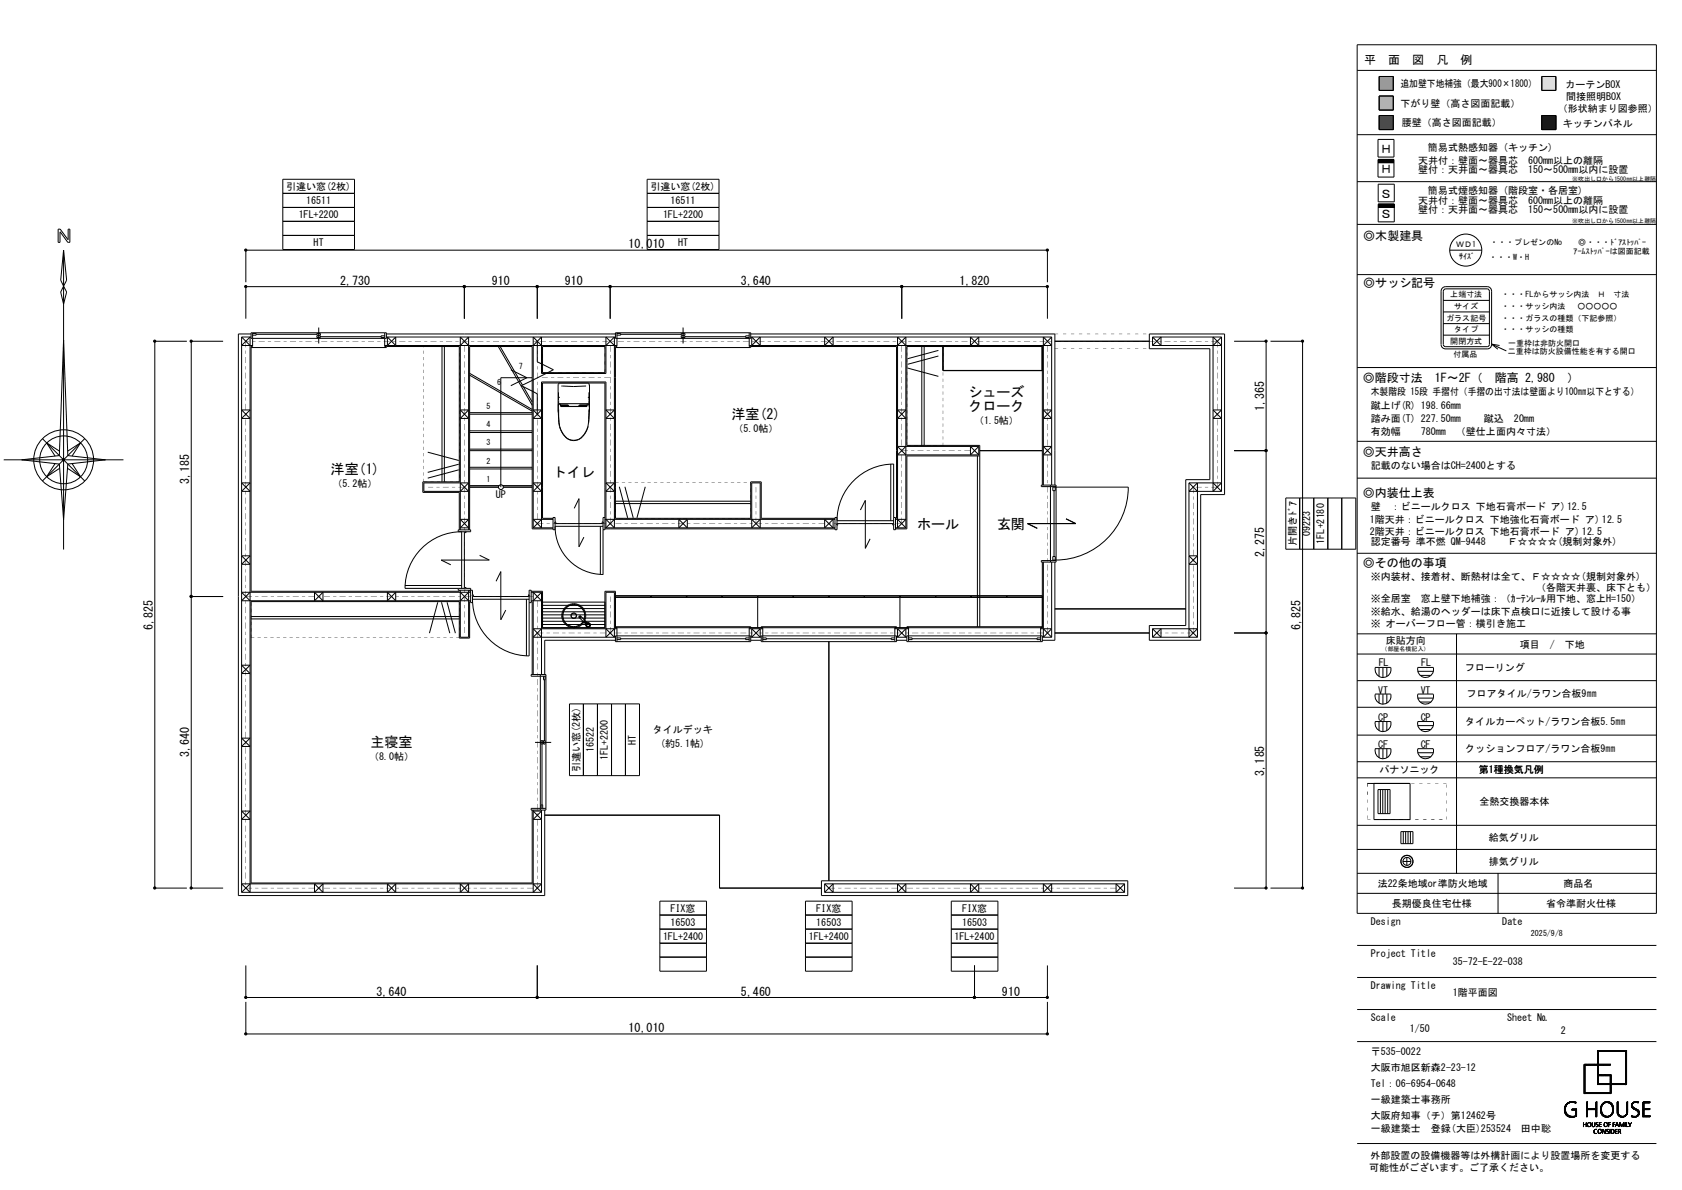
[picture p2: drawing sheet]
<svg xmlns="http://www.w3.org/2000/svg" width="420mm" height="297mm" viewBox="0 0 420 297" stroke-linecap="round" stroke-linejoin="round" font-family="sans-serif">
<defs><g id="words">
<g font-size="3.5">
<text x="241.8" y="99.2">シューズ</text>
<text x="182.6" y="104.6">洋室(2)</text>
<text x="241.8" y="102.7">クローク</text>
<text x="82.5" y="118.3">洋室(1)</text>
<text x="138" y="119.2">トイレ</text>
<text x="229" y="131.9">ホール</text>
<text x="249" y="131.9">玄関</text>
<text x="92.5" y="186.5">主寝室</text>
</g>
<g font-size="3">
<text x="340.7" y="16.1">平　面　図　凡　例</text>
<text x="344.6" y="38.3">Ｈ</text>
<text x="344.6" y="43.3">Ｈ</text>
<text x="344.6" y="49.4">Ｓ</text>
<text x="340.4" y="59.8">◎木製建具</text>
<text x="344.6" y="54.4">Ｓ</text>
<text x="157" y="62">10,010</text>
<text x="84.9" y="71.1">2,730</text>
<text x="122.8" y="71.1">910</text>
<text x="141" y="71.1">910</text>
<text x="185" y="71.1">3,640</text>
<text x="239.6" y="71.1">1,820</text>
<text x="340.4" y="71.7">◎サッシ記号</text>
<text x="340.3" y="95.3">◎階段寸法　1F～2F（　階高 2,980　）</text>
<text x="315.6" y="102.6" transform="rotate(-90 315.6 102.6)">1,365</text>
<text x="340.3" y="113.7">◎天井高さ</text>
<text x="47.2" y="120.8" transform="rotate(-90 47.2 120.8)">3,185</text>
<text x="340.3" y="124">◎内装仕上表</text>
<text x="315.6" y="139" transform="rotate(-90 315.6 139)">2,275</text>
<text x="340.3" y="141.4">◎その他の事項</text>
<text x="38.1" y="157.2" transform="rotate(-90 38.1 157.2)">6,825</text>
<text x="324.7" y="157.2" transform="rotate(-90 324.7 157.2)">6,825</text>
<text x="47.2" y="189" transform="rotate(-90 47.2 189)">3,640</text>
<text x="315.6" y="193.6" transform="rotate(-90 315.6 193.6)">3,185</text>
<text x="94" y="248.5">3,640</text>
<text x="185" y="248.5">5,460</text>
<text x="250.2" y="248.5">910</text>
<text x="157" y="257.6">10,010</text>
</g>
<g font-size="2.5">
<text x="349.7" y="21.8">追加壁下地補強（最大900×1800）</text>
<text x="390.9" y="21.9">カーテンBOX</text>
<text x="349.7" y="26.8">下がり壁（高さ図面記載）</text>
<text x="389" y="28.1">（形状納まり図参照）</text>
<text x="391.1" y="25">間接照明BOX</text>
<text x="350" y="31.5">腰壁（高さ図面記載）</text>
<text x="390.3" y="31.6">キッチンパネル</text>
<text x="354.1" y="40.9">天井付：壁面～器具芯　600mm以上の離隔</text>
<text x="356.5" y="37.8">簡易式熱感知器 (キッチン)</text>
<text x="71.5" y="47.4">引違い窓(2枚)</text>
<text x="162.4" y="47.4">引違い窓(2枚)</text>
<text x="354.1" y="43.3">壁付：天井面～器具芯　150～500mm以内に設置</text>
<text x="76.5" y="50.9">16511</text>
<text x="167.4" y="50.9">16511</text>
<text x="354.1" y="50.8">天井付：壁面～器具芯　600mm以上の離隔</text>
<text x="354.1" y="53.3">壁付：天井面～器具芯　150～500mm以内に設置</text>
<text x="356.5" y="48.3">簡易式煙感知器 (階段室・各居室)</text>
<text x="74.6" y="54.4">1FL+2200</text>
<text x="165.6" y="54.4">1FL+2200</text>
<text x="78.3" y="61.4">HT</text>
<text x="169.3" y="61.4">HT</text>
<text x="342.3" y="98.7">木製階段 15段 手摺付（手摺の出寸法は壁面より100㎜以下とする）</text>
<text x="342.3" y="102">蹴上げ(R) 198.66mm</text>
<text x="183.1" y="107.8">（5.0帖）</text>
<text x="243.2" y="105.8">（1.5帖）</text>
<text x="342.3" y="105.3">踏み面(T) 227.50mm</text>
<text x="370.5" y="105.2">蹴込　20mm</text>
<text x="342.3" y="108.6">有効幅</text>
<text x="354.8" y="108.6">780mm　（壁仕上面内々寸法）</text>
<text x="342.3" y="117.1">記載のない場合はCH=2400とする</text>
<text x="83.1" y="121.5">（5.2帖）</text>
<text x="123.8" y="124.3">UP</text>
<text x="342" y="130.6">1階天井：ビニールクロス 下地強化石膏ボード ア) 12.5</text>
<text x="342.3" y="127.3">壁　：ビニールクロス 下地石膏ボード ア)12.5</text>
<text x="323.6" y="136.3" transform="rotate(-90 323.6 136.3)">片開きﾄﾞｱ</text>
<text x="327.1" y="133.8" transform="rotate(-90 327.1 133.8)">09223</text>
<text x="330.6" y="135.7" transform="rotate(-90 330.6 135.7)">1FL+2180</text>
<text x="342" y="133.5">2階天井：ビニールクロス 下地石膏ボード ア) 12.5</text>
<text x="342.3" y="136.1">認定番号 準不燃 QM-9448　　Ｆ☆☆☆☆(規制対象外)</text>
<text x="342.3" y="144.7">※内装材、接着材、断熱材は全て、Ｆ☆☆☆☆(規制対象外)</text>
<text x="383.5" y="147.6">（各階天井裏、床下とも）</text>
<text x="342.3" y="150.2">※全居室　窓上壁下地補強：（ｶｰﾃﾝﾚｰﾙ用下地、窓上H=150）</text>
<text x="342.3" y="153.4">※給水、給湯のヘッダーは床下点検口に近接して設ける事</text>
<text x="342.3" y="156.6">※ オーバーフロー管：横引き施工</text>
<text x="346.1" y="160.7">床貼方向</text>
<text x="379.5" y="161.8">項目　/　下地</text>
<text x="344.3" y="166.3">FL</text>
<text x="354.9" y="166.3">FL</text>
<text x="365.8" y="167.6">フローリング</text>
<text x="344.1" y="173.1">VT</text>
<text x="354.7" y="173.1">VT</text>
<text x="344.1" y="179.9">CP</text>
<text x="354.8" y="180">CP</text>
<text x="366.2" y="174.1">フロアタイル/ラワン合板9㎜</text>
<text x="158.7" y="185.9" transform="rotate(-90 158.7 185.9)">HT</text>
<text x="163" y="183">タイルデッキ</text>
<text x="365.9" y="180.8">タイルカーペット/ラワン合板5.5㎜</text>
<text x="92.2" y="189.7">（8.0帖）</text>
<text x="148.3" y="187.8" transform="rotate(-90 148.3 187.8)">16522</text>
<text x="151.8" y="189.7" transform="rotate(-90 151.8 189.7)">1FL+2200</text>
<text x="164.8" y="186.4">(約5.1帖)</text>
<text x="344.1" y="186.7">CF</text>
<text x="354.8" y="186.7">CF</text>
<text x="365.9" y="187.6">クッションフロア/ラワン合板9㎜</text>
<text x="144.8" y="192.8" transform="rotate(-90 144.8 192.8)">引違い窓(2枚)</text>
<text x="344.4" y="193">パナソニック</text>
<text x="369.3" y="193">第1種換気凡例</text>
<text x="366.9" y="201">全熱交換器本体</text>
<text x="369.2" y="209.9">給気グリル</text>
<text x="369.2" y="215.9">排気グリル</text>
<text x="344" y="221.4">法22条地域or準防火地域</text>
<text x="390.4" y="221.4">商品名</text>
<text x="167.4" y="227.6">FIX窓</text>
<text x="203.8" y="227.6">FIX窓</text>
<text x="240.2" y="227.6">FIX窓</text>
<text x="347.6" y="226.4">長期優良住宅仕様</text>
<text x="386" y="226.4">省令準耐火仕様</text>
<text x="167.4" y="231.1">16503</text>
<text x="203.8" y="231.1">16503</text>
<text x="240.2" y="231.1">16503</text>
<text x="342.3" y="230.8">Design</text>
<text x="375.1" y="230.8">Date</text>
<text x="165.6" y="234.6">1FL+2400</text>
<text x="202" y="234.6">1FL+2400</text>
<text x="238.3" y="234.6">1FL+2400</text>
<text x="342.3" y="238.8">Project Title</text>
<text x="362.8" y="241">35-72-E-22-038</text>
<text x="342.3" y="246.8">Drawing Title</text>
<text x="362.8" y="248.7">1階平面図</text>
<text x="342.3" y="254.8">Scale</text>
<text x="352" y="257.7">1/50</text>
<text x="376.3" y="254.8">Sheet №</text>
<text x="342.3" y="263.4">〒535-0022</text>
<text x="389.8" y="258">2</text>
<text x="342.3" y="267.4">大阪市旭区新森2-23-12</text>
<text x="342.3" y="271.4">Tel：06-6954-0648</text>
<text x="342.3" y="275.4">一級建築士事務所</text>
<text x="342.3" y="279.4">大阪府知事（チ）第12462号</text>
<text x="342.3" y="282.6">一級建築士　登録(大臣)253524　田中聡</text>
<text x="341.9" y="292.3">可能性がございます。ご了承ください。</text>
<text x="342.2" y="289.2">外部設置の設備機器等は外構計画により設置場所を変更する</text>
</g>
<g font-size="2">
<text x="363.6" y="61.8">ＷＤ1</text>
<text x="364.4" y="64.6">ｻｲｽﾞ</text>
<text x="371.8" y="64.8">・・・W・H</text>
<text x="372.1" y="61.1">・・・プレゼンのNo</text>
<text x="392.9" y="63.4">ｱｰﾑｽﾄｯﾊﾟｰは図面記載</text>
<text x="394.1" y="61.1">◎・・・ﾄﾞｱｽﾄｯﾊﾟｰ</text>
<text x="362.1" y="74.3">上端寸法</text>
<text x="363.1" y="77.1">サイズ</text>
<text x="374.9" y="77.1">・・・サッシ内法　 ○○○○○</text>
<text x="374.9" y="74.3">・・・FLからサッシ内法　Ｈ　寸法</text>
<text x="361.1" y="80">ガラス記号</text>
<text x="363.1" y="82.9">タイプ</text>
<text x="374.9" y="82.9">・・・サッシの種類</text>
<text x="374.9" y="80">・・・ガラスの種類（下記参照）</text>
<text x="362.1" y="85.8">開閉方式</text>
<text x="363" y="89">付属品</text>
<text x="376.5" y="88.4">二重枠は防火設備性能を有する開口</text>
<text x="376.6" y="86.4">一重枠は非防火開口</text>
<text x="129.5" y="92.1">7</text>
<text x="124.2" y="96">6</text>
<text x="121.5" y="106.6">4</text>
<text x="121.5" y="102.1">5</text>
<text x="121.5" y="111.2">3</text>
<text x="121.5" y="115.7">2</text>
<text x="121.5" y="120.3">1</text>
<text x="382.3" y="233.6">2025/9/8</text>
</g>
<g font-size="1.5">
<text x="392.6" y="45.1">※吹出し口から1500㎜以上離隔</text>
<text x="392.6" y="55.8">※吹出し口から1500㎜以上離隔</text>
<text x="345" y="162.6">（部屋名横記入）</text>
</g>
</g></defs>
<path d="M344.4 19.1h3.5v3.5h-3.5z" fill-rule="evenodd" fill="#979797" stroke="#979797" stroke-width=".25"/>
<g fill="none" stroke="#000" stroke-width=".25">
<path d="M338.9 17.6h74.7M338.9 11.2h74.7v216.8h-74.7zM344.4 19.1h3.5v3.5h-3.5zM385 19.1h3.5v3.5h-3.5zM338.9 33.6h74.7M344.1 34.8h4v4.4h-4zM344.1 39.8h4v4.4h-4zM344.1 39.9h4M344.1 39.8h4M344.4 24h3.5v3.5h-3.5zM344.4 28.8h3.5v3.5h-3.5zM385 28.8h3.5v3.5h-3.5z"/>
<path d="M14.5 57.2h.5l2 2.6v-2.6h.4v3.3h-.5l-1.9-2.6v2.6h-.5zM70.6 51.8h17.9M70.6 48.3h17.9M70.6 44.7h17.9v17.6h-17.9zM70.6 55.2h17.9M70.6 58.8h17.9M161.6 51.8h17.9M161.6 44.7h17.9v17.6h-17.9zM161.6 48.3h17.9M161.6 55.2h17.9M161.6 58.8h17.9M338.9 56h74.7"/>
<path d="M338.9 45.3h74.7M344.1 40.6h4M344.1 40.5h4M344.1 40.4h4M344.1 40.3h4M344.1 40.2h4M344.1 40.1h4M344.1 40h4M344.1 51.7h4M344.1 46h4v4.4h-4zM344.1 51h4v4.4h-4zM344.1 51.6h4"/>
<path d="M344.1 51.5h4M344.1 51.4h4M344.1 51.3h4M344.1 51.2h4M344.1 51.1h4M15.9 62.4l-.7 7.5 .7 1.5M15.9 71.4l.7 1.5-.7 3-.7-3zM15.9 62.4l.7 7.5-.7 1.5M15.9 62.4v74.8M61.4 79.5v-8h200.1v8M61.4 70.4v-8h200.1v8M116 71.5v8"/>
<path d="M134.2 71.5v8M152.4 71.5v8M225.2 71.5v8M338.9 68.5h74.7M360.4 77.9h11.5M360.4 75h11.5M360.9 71.5h10.4a1.1 1.1 0 0 1 1.1 1.2v13.2a1.07 1.07 0 0 1-1.1 1.2h-10.4M360.9 72.1h10.4l.3 .1 .3 .5-.1 13.6-.5 .2h-10.4M361 72.1l-.4 .2-.2 .4v13.3l.1 .3 .5 .2M361 71.5a1.14 1.14 0 0 0-1.2 1.2v13.2a1.1 1.1 0 0 0 1.2 1.2M362 62.4h8M15.9 84.9l1 28.8 9.4 1.1-9.4 1-1 13.9-1.1-13.9-9.4-1 9.4-1.1z"/>
<path d="M46.7 85.2h-8v136.5h8M55.7 85.2h-7.9v136.5h7.9M60.3 84.1h2.4M60.3 84.1v138.6M60.3 84.1l2.1 2.1M62.7 83.4h-3.2v140.1h76.5v-21.3M62.7 83.1h33.8v1.4h-33.8zM63.1 83.2h.9v.5h-.9M63.1 86.2h-2.8l2.1-2.1v138.6l-2.1-2.1h74.9l-2.1 2.1v-20.5M63.1 83.1v3.4h-.4v61.1h52v-.3M64 83.4h15.1M79.1 83.2h.9v.5h-.9z"/>
<path d="M79.1 83.8h.9v.4h-.9zM79.6 81.7v4M80 84h15.2M96.1 83.1v3.4h18.6v33.8h-9.1v2.6h9.1v9.3M96.1 86.2h58M96.1 83.8h-.9v.4h.9M96.5 83.4h57.2M96.5 84.1h57.2M96.5 86.5v.2h-33.8M96.7 84.1v2.1l2.1-2.1v2.1zM110.4 86.5v33.8M111 86.5v33.8"/>
<path d="M114.9 86.2l2.1-2.1v48.1M117 86.2l-2.1-2.1v48.1M117.3 93.6l15.6 9M117.3 93.2l15.6 9M124.4 86.5l8.5 14.6M124.9 86.5l5.6 9.6M127.6 92.3l4 2-4 2M130.7 96.5l2.2 3.8M132.9 94.3h-7.8v27.3M133.1 86.2l2.1-2.1v9.1h16.1v-9.1l2.1 2.1M134.2 85.2v5.1l4 2-8 4 4 2v5.1M135.2 86.2l-2.1-2.1v47.6"/>
<path d="M135.5 86.5h15.5v6.5h-15.5zM139.4 97.9v2M139.5 99.9v.8M139.5 96l.1 .1M139.7 99.1l-.1 .2M139.7 95.6l-.3 .4v6.7a10.6 10.6 0 0 0 .6 4.5M140.2 96.4l3.1 .1 3-.1M146.8 95.6l.4 .4v6.8M146.9 99.1l.1 .2M147 96l-.1 .1M147 99.9l.1 .8M147.1 97.9v2"/>
<path d="M151.3 86.2l2.1-2.1v47.6l-2.1-2.1M153.7 83.1h33.8v1.4h-33.8zM154.1 83.2h.9v.5h-.9M154.1 83.1v3.4h-.4v42.9h33.8v-9.1h2.6v9.1h18.4M155 83.4h15.1M170.1 83.2h.9v.5h-.9zM170.1 83.8h.9v.4h-.9zM170.6 81.7v4M171 84h15.2M187.1 83.1v3.4h36.8v42.9h-.3M187.1 86.2h75.5l-2.1-2.1v37M187.1 83.8h-.9v.4h.9"/>
<path d="M187.5 83.4h75.9v37.7M187.5 84.1h75.1M187.5 86.5v.2h-33.8M187.7 84.1v2.1l2.1-2.1v2.1zM205.9 84.1l2.1 2.1v-2.1l-2.1 2.1zM224.1 86.2l2.1-2.1v47.6M226.2 86.2l-2.1-2.1v47.6l2.1-2.1h-2.6M226.6 91.9l7.7 2M230.2 86.5v24.7M230.8 86.5v24.7M234.3 87.5l-7.7 2M234.3 88.9l-7.7 2"/>
<path d="M235.5 86.5v6h24.7M235.5 92.5h24.8M242.3 84.1v2.1l2.1-2.1v2.1zM262.6 84.1v37M262.6 84.1l-2.1 2.1M263.4 85.2h23.6M287 83.4h18.8v40h-6v36.4h-12.8v-3.7h9.1v-36.4h6v-32.7h-15.1zM287.8 86.2h17.2l-2.1-2.1v38.5l2.1-2.1h-8.1M287.8 84.1h17.2M287.8 84.1v2.1M287.8 84.1l2.1 2.1v-2.1l-2.1 2.1M305 84.1v38.5"/>
<path d="M305 84.1l-2.1 2.1M308.1 85.2h8v136.5h-8M317.2 85.2h8v136.5h-8M338.9 91.7h74.7M360.4 80.8h11.5M360.4 83.7h11.5M372.4 85.9l3.7 1.7M372.4 85.9l2 .3M372.4 85.9l1.6 1.3M.9 114.8h29.9M10.6 109.5l10.6 10.6M13.8 115.7l-2.2 3.3 3.3-2.1"/>
<path d="M14.9 112.6l-3.3-2.1 2.2 3.3M16.9 112.6l3.2-2.1-2.1 3.3M18 115.7l2.1 3.3-3.3-2.1M21.2 109.5l-10.6 10.6M60.3 102.3h2.1l-2.1 2.1h2.1zM106.8 112.9l7.8 2M114.6 117.3l-7.8 2M114.6 115.9l-7.8 2M114.9 102.3h2.1l-2.1 2.1h2.1zM117.3 112.5h15.6M117.3 117.1h15.6M117.3 116.6h15.6"/>
<path d="M117.3 112.1h15.6M117.3 107.9h15.6M117.3 107.5h15.6M117.3 103.4h15.6M117.3 103h15.6M133.1 102.3h2.1l-2.1 2.1h2.1zM139.4 101.2v.2M139.4 100.9v2M139.5 100.7h7.6M139.5 100.7l-.1 .4M139.5 102.2l.2 4.2M140 100.9v.5h6.5"/>
<path d="M140 100.9h-.6l.1 .3M140 100.9v.5M140 107.2l.7 1.2M140 101.2h1.8M140 101.1h1.8M140 101.1h1.9M140 101.5h6.5M140.6 108.4l1.5 1.3M141.5 109.4l.6 .3M141.9 101.1l.1 .3M141.9 101.1v.3M142.1 109.7l.5 .2"/>
<path d="M142.6 109.9h1.3M144.6 101.1v.3M144.6 101.1h1.9v.3M144.7 101.2h1.8M144.7 101.1h1.8M145.5 108.9l-.5 .5-1.1 .5M145.9 108.4l-.4 .5M146.3 107.8l-.8 1.1M146.6 100.9v.5M146.6 100.9h.5v.2M146.6 100.9h.1M146.9 106.4l-.6 1.4"/>
<path d="M147.1 100.7l-.1 .5M147.1 102.2l-.3 4.2M147.1 101.2v1.6M147.1 101.1l.1 .3M147.2 102.8l-.1 .1M147.2 102.8l-.2 2.7M151.3 102.3h2.1l-2.1 2.1h2.1zM222.4 115.8v14.2M224.1 102.3h2.1l-2.1 2.1h2.1zM226.2 111.4l-2.1 2.1h20.3M244.1 113.8v42.6M244.4 111.4h-20.3l2.1 2.1"/>
<path d="M244.4 111.4l-2.1 2.1v-2.1l2.1 2.1M244.4 111.4v2.1M244.6 112.5h15.7M244.6 113.8h-18.2v18.2h-2.8M260.5 111.4h2.1l-2.1 2.1h2.1zM260.5 102.3h2.1l-2.1 2.1h2.1zM302.9 102.3h2.1l-2.1 2.1h2.1zM308.1 112.5h8M338.9 110.2h74.7M338.9 119.3h74.7M60.3 120.5h2.1l-2.1 2.1h2.1zM60.3 138.7h2.1l-2.1 2.1h2.1z"/>
<path d="M114.4 132.2h3.1v.5h-3.1zM114.9 129.6h2.1l-2.1 2.1h2.1zM114.9 120.5l2.1 2.1h-11.2v-2.1h11.2l-2.1 2.1M116 132.7v14.2M116.4 132.7v.2h-.4M117.3 121.6h7.2M117.3 121.2h7.3M119.8 138.6l2.4 1.2h-12l2.4 1.2M125.5 121.2h7.4M125.7 121.6h7.2M133.1 131.7h5M133.1 120.5h2.1l-2.1 2.1h2.1z"/>
<path d="M135.2 129.6l-2.1 2.1M138.1 129.4h-2.6v-33.8h15.5v36.6h-.4M138.1 132h-5.2v-45.5h-15.6v45.7M138.1 129.6h-5l2.1 2.1v-36.4h16.1v36.4l2.1-2.1M138.1 129.2h.5v1.2h-.1l.1 1.8h-.5zM138.6 131.4a12 12 0 0 0 12 12M138.6 130.7h12M138.6 131.4h12M138.6 130.3h.2v.4M143.4 126.9l1.2-2.4v12l1.2-2.4M149.9 131.4v12M150.6 130.3h-.2v.4"/>
<path d="M151 132h57.5M151 129.6h57.5M151 131.7h57.5M151 129.2h-.4v1.2h.1l-.1 .2v12.8M151.3 120.5h2.1l-2.1 2.1h2.1zM153.7 125.7h33.8M153.7 125.1h33.8M154.6 121.5l2.1 7.7M156 121.5l2.1 7.7M161.1 121.5l-2.1 7.7M169.5 129.6l2.1 2.1v-2.1l-2.1 2.1zM187.7 129.6l2.1 2.1v-11.2h-2.1v11.2l2.1-2.1"/>
<path d="M205.9 129.6v2.1l2.1-2.1v2.1zM208.5 129.2h.5v1.6h-.1l.1 1.4h-.5zM209 130.7h14.1M209.2 130.7v.4h-.2M214.8 127.3l1.3-2.4v12l1.2-2.4M222.9 130.7v.4h.2M223.1 129.2h.5v3h-.5v-16.4a14.2 14.2 0 0 0-14.1 14.2h14.1M223.6 131.7h2.6M224.1 129.6l2.1 2.1M260.3 121.1v-34.6h-33.9v24.7h18.2v45.2M262.3 121.1v19.2M262.9 138.9h.6v.9h-.6z"/>
<path d="M263.2 122.5v16.4M263.5 121.6v.9h-.6v-.9h18.8a18.2 18.2 0 0 1-18.2 18.2M263.7 121.5h-3.7v-.4h3.7v19.2h-3.7v-.4h3.7M266.2 129.5l2.4 1.2h-12l2.4 1.2M296.9 120.5v38.5l2.1-2.1h-11.2M296.9 138.7h2.1l-2.1 2.1h2.1zM296.9 120.5l2.1 2.1M302.9 120.5l2.1 2.1M305 122.6h-8.1l2.1-2.1v38.5M321.1 124.3h17.4v12.8h-17.4zM324.5 124.3v12.8M328 124.3v12.8"/>
<path d="M331.6 124.3v12.8M335 124.3v12.8M338.9 138.1h74.7M47.8 148.9h7.9M62.4 147.8l-2.1 2.1h57.2M62.7 153.9h52M62.7 154.5h52M78.5 147.8v2.1l2.1-2.1v2.1zM96.7 147.8v2.1l2.1-2.1v2.1zM101.1 146.1h14.2M109.3 150.3l-2.1 7.7M110.2 150.3l2.1 7.7"/>
<path d="M111.6 150.3l2.1 7.7M114.4 146.9v.4h3.6v3.1h-.5v-3.5h-16.4a14.2 14.2 0 0 1 14.2-14.2v14.2M114.9 147.3v11.7h2.1v-11.7M114.9 147.8l2.1 2.1M116 146.6h.4v.3M117 147.8l-2.1 2.1M117.3 147.3v.3h.2M117.5 150.2h-.2v9.1h-2.6v-9.1h-52v70.2h70.2v-18.2M117.5 147.8h-57.2l2.1 2.1M118 148.9h14.1M118 148.5h.2v.4M123.9 145.1l1.2-2.4v12l1.2-2.4"/>
<path d="M131.4 149.6v14.1M132.1 149.6h-14.1a14.1 14.1 0 0 0 14.1 14.1v-14.9h.1l-.1-1.5h.5v3.1h-.5M132.1 148.5h-.1v.4M132.6 150.2h.3v18.2M132.6 149.9h2.6l-2.1-2.1v20.6M132.6 147.8h2.6M135.2 156.9l-2.1 2.1h20.6M135.2 147.8v20.6M135.2 147.8l-2.1 2.1M135.5 150.3h15.5M135.5 155.9h15.5M135.5 155.1h15.5"/>
<path d="M135.5 154.3h15.5M135.5 153.5h15.5M135.5 152.7h15.5M135.5 151.9h15.5M135.5 151.1h15.5M142.3 151.1l1-.1 .9 .1M142.3 151.1a2.76 2.76 0 0 0-1.7 3 2.76 2.76 0 0 0 2.7 2.3M142.3 151l1-.1 .9 .1M142.3 151a2.79 2.79 0 0 0-1.8 3.1 2.79 2.79 0 0 0 2.8 2.4M142.8 153.2l-.2 .3 .2 .7M143 153h.5M143 153l-.2 .2"/>
<path d="M143.5 153a.67 .67 0 0 1 .3 1 .67 .67 0 0 1-1 .2M143.8 156.4l-.5 .1M144.2 151.1a2.78 2.78 0 0 1 1.6 3.5M144.2 151a2.77 2.77 0 0 1 1.7 3.7M144.6 154v.1M144.6 154.1h.1M144.6 153.9h.1M144.6 153.9v.1M144.7 154.1l1.7 1.9M144.9 154l-.1 .1M144.9 153.7l-.3 .4M144.9 153.7l-.3 .2"/>
<path d="M144.9 153.7l.1 .1M145 153.8l-.1 .2M145 153.8l1.8 1.8M145 153.8l-.4 .3M145 155.8l-.8 .5M145.6 155.1a2.3 2.3 0 0 1-2.3 1.3M145.6 155.2l-.2 .3M145.8 155l.7 .7M145.8 155l.7 .8M145.8 154.6h.1M145.8 155l.8 .7M145.9 154.9l-.1 .1"/>
<path d="M145.9 154.9l.7 .8M146 154.8a2.99 2.99 0 0 0-2.7-4.1 2.99 2.99 0 0 0-2.9 4.1 2.99 2.99 0 0 0 4.8 1.2l.6-.7M146.6 155.7l.3-.1 .3 .1v.5a.42 .42 0 0 1-.6 .1 .42 .42 0 0 1 0-.6zM146.7 155.5a.54 .54 0 0 1 .7 .4 .54 .54 0 0 1-.6 .6 .54 .54 0 0 1-.5-.7M151.3 156.9l2.1 2.1v-11.2h-2.1v11.2l2.1-2.1M153.7 159.8h-17.7v8.6M153.7 158.7h33.8v1.4h-33.8zM153.7 156.4h33.8v.3M153.7 149.1h106.6M153.7 148.7h106.6M154.1 156.9h-21l2.1 2.1M154.1 159.2h.9v.4h-.9"/>
<path d="M154.1 156.7v3.4M155 159.4h31.2M162.5 148.7v.4M162.6 148.7v.4M171.4 148.7v.4M180.3 148.7v.4M187.1 156.9h3.4M187.1 159.2h-.9v.4h.9M187.1 156.7v3.4M187.5 159.8h2.6M187.5 159h2.6M187.7 156.9v2.1l2.1-2.1v2.1z"/>
<path d="M189.2 148.7v8M190.1 156.7v-.3h33.8v.3M190.1 158.7h33.8v1.4h-33.8zM190.5 159.2h.8v.4h-.8M190.5 156.7v3.4M191.3 159.4h31.2M198.1 148.7v.4M207 148.7v.4M215.8 148.7v.4M215.9 148.7v.4M223.4 156.9h3.5M223.4 159.2h-.9v.4h.9"/>
<path d="M223.4 156.7v3.4M223.9 159.8h2.5M223.9 159h2.5M224.1 156.9v2.1l2.1-2.1v2.1zM224.7 148.7v8M226.4 158.7h33.9v1.4h-33.9zM226.9 159.2h.9v.4h-.9M226.9 156.7v3.4M227.8 159.4h31.2M233.6 148.7v.4M242.5 148.7v.4M251.4 148.7v.4"/>
<path d="M259.8 159.2h-.8v.4h.8M259.8 156.7v3.4M260.3 159h2.3M260.3 140.3v16.4h-106.6v-9.1h-2.7v9.1h-15.5v-9.1h-2.9M260.3 156.4h-33.9v.3M260.5 140.3v18.7l2.1-2.1h-2.8M260.5 156.9l2.1 2.1M262.6 140.3v18.7M263.4 158h23.6M263.4 152h32.7M263.4 140.3v19.5h-3.1M287.8 156.9l2.1 2.1v-2.1l-2.1 2.1"/>
<path d="M287.8 159h11.2M287.8 156.9v2.1M296.9 156.9l2.1 2.1M308.1 158h8M338.9 158.2h74.7M363.7 158.2v59.8M60.3 166h2.1l-2.1 2.1h2.1zM134.9 168.4v33.8M135.7 168.8v.9h.4v-.9M135.9 169.7v15.1M136.3 168.8h-3.7v-.4h3.7v33.8h-3.7v-.4h3.7M142.2 175.7h17.5v17.9h-17.5z"/>
<path d="M145.7 175.7v17.9M149.2 175.7v17.9M152.7 175.7v17.9M156.2 175.7v17.9M207 160.1v59.7M338.9 163.2h74.7M338.9 169.9h74.7M338.9 176.5h74.7M343.4 173.2h3.9M343.4 166.6h3.9a1.99 1.99 0 0 1-2 2.5 1.99 1.99 0 0 1-1.9-2.5zM343.4 173.3a1.99 1.99 0 0 0 1.9 2.4 1.99 1.99 0 0 0 2-2.4M344.3 166.6v2.2"/>
<path d="M344.3 173.3v2.2M345.3 166.6v2.5M345.3 173.3v2.5M346.3 166.6v2.2M346.3 173.3v2.2M354 173.2h3.9M354 167.6h3.9M354 174.2h3.9M354 166.6h3.9a1.99 1.99 0 0 1-1.9 2.5 1.99 1.99 0 0 1-2-2.5zM354 173.3a1.99 1.99 0 0 0 2 2.4 1.99 1.99 0 0 0 1.9-2.4M354.6 168.6h2.7M354.6 175.2h2.7"/>
<path d="M60.3 184.2h2.1l-2.1 2.1h2.1zM133.6 185.3h4M135.1 184.8h.4v.9h-.4zM135.3 185.7v15.2M135.7 184.8h.4v.9h-.4zM338.9 194.1h74.7M338.9 183.5h74.7M338.9 190.1h74.7M341.4 195.5h10.7v9.1h-9v-9.1M343.4 180.1h3.9a1.99 1.99 0 0 1-2 2.5 1.99 1.99 0 0 1-1.9-2.5zM343.4 186.9h3.9a1.99 1.99 0 0 1-2 2.5 1.99 1.99 0 0 1-1.9-2.5zM344.1 197.1h3v6h-3z"/>
<path d="M344.3 180.1v2.2M344.3 186.9v2.2M344.7 197.1v6M345.3 197.1v6M345.3 180.1v2.5M345.3 186.9v2.5M345.9 197.1v6M346.3 180.1v2.2M346.3 186.9v2.2M346.5 197.1v6M354 180.1h3.9M354 181.1h3.9"/>
<path d="M354 186.9h3.9M354 187.9h3.9M354 180.1a1.99 1.99 0 0 0 2 2.5 1.99 1.99 0 0 0 1.9-2.5M354 186.9a1.99 1.99 0 0 0 2 2.5 1.99 1.99 0 0 0 1.9-2.5M354.6 182.1h2.7M354.6 188.9h2.7M60.3 202.4h2.1l-2.1 2.1h2.1zM133.1 202.4h2.1l-2.1 2.1h2.1zM135.1 201.8v-.9h.4v.9M135.2 202.2v20.5M136 203.5h43.7v18.2h25.4M205.1 219.8h76.5v3.7h-76.5z"/>
<path d="M338.9 218h74.7M338.9 212h74.7M338.9 206h74.7M349.8 207.6h3v3h-3zM350.3 215h2M350.4 207.6v3M351 207.6v3M351.3 214v2M351.6 207.6v3M352.2 207.6v3M374.1 218v10M60.3 222.7h74.9"/>
<path d="M62.4 220.6l-2.1 2.1M78.5 220.6v2.1l2.1-2.1v2.1zM96.7 220.6v2.1l2.1-2.1v2.1zM114.9 220.6v2.1l2.1-2.1v2.1zM133.1 220.6l2.1 2.1M164.8 224.9h11.6v17.5h-11.6zM164.8 228.4h11.6M164.8 231.9h11.6M164.8 235.4h11.6M164.8 238.9h11.6M201.1 228.4h11.7M201.1 224.9h11.7v17.5h-11.7z"/>
<path d="M201.1 231.9h11.7M201.1 235.4h11.7M201.1 238.9h11.7M205.9 220.6h74.9M205.9 222.7h74.9M205.9 220.6v2.1M205.9 220.6l2.1 2.1v-2.1l-2.1 2.1M224.1 220.6v2.1l2.1-2.1v2.1zM237.5 228.4h11.7M237.5 224.9h11.7v17.5h-11.7zM237.5 231.9h11.7M237.5 235.4h11.7"/>
<path d="M237.5 238.9h11.7M242.3 220.6v2.1l2.1-2.1v2.1zM260.5 220.6v2.1l2.1-2.1v2.1zM280.8 220.6l-2.1 2.1v-2.1l2.1 2.1M280.8 220.6v2.1M338.9 236h74.7M338.9 223h74.7M61.4 241v8h200.1v-8M61.4 250.1v8h200.1v-8M134.2 241v8M243.3 241v8M338.9 244h74.7"/>
<path d="M338.9 252h74.7M338.9 260h74.7M390.6 277.2l.5 .5M390.6 277.1l.4 .4M390.6 277l.4 .5M390.6 276.9l.3 .4M390.6 276.7l.3 .4M390.6 276.6l.3 .4M390.6 276.6l.3 .3M390.6 276.5l.3 .3M390.7 277.5l1.3 1.3-.5-.5M390.7 277.4l.5 .5"/>
<path d="M390.7 277.3l.4 .5M390.7 276.4l.2 .2M390.7 277.6l1.2 1.2M390.7 276.2l.2 .2M390.7 277.7l1.1 1.1M390.8 277.9l.8 .8M390.8 277.8l.9 1M390.8 275.9l.2 .3M390.8 276l.3 .1M390.8 275.8l.3 .3M390.9 278.1l.5 .5M390.9 277.2l-.3-.4 .3 .4"/>
<path d="M390.9 276.7l-.2-.3 .2 .3M390.9 275.7l.2 .4-.2-.3M390.9 275.7l.3 .2-.2-.3 .3 .2M390.9 276.5l-.2-.3 .2 .4M391 275.6l.2 .2M391 276.3l-.3-.2 .3 .3M391.1 275.5l.2 .3M391.1 275.5l.2 .2M391.1 275.5l.3 .2M391.2 275.4l.2 .2M391.2 278l-.5-.6 1.4 1.4M391.3 275.3l.3 .2"/>
<path d="M391.5 275.2l.2 .2M391.5 275.5l-.3-.1 .3 .2M391.6 275.5l-.2-.2 .2 .2M391.6 275.2l.1 .2M391.6 275.1l.2 .2M391.6 275.5l-.2-.2 .1 .2M391.6 278.4l.5 .4M391.7 275.1l.2 .2M391.7 275.1l.3 .2M391.7 278.4l.4 .4M391.8 278.4l.4 .4M391.8 278.5l.5 .3-.4-.3"/>
<path d="M392 278.5l.4 .3-.4-.2M392.1 275l.2 .2M392.1 275l.3 .2M392.1 278.6l.5 .2-.3-.2M392.2 275.2l-.3-.2 .2 .3M392.2 275l.3 .2M392.3 275l.3 .2M392.3 278.6l.3 .2M392.4 275l.3 .2M392.4 278.6l.3 .2M392.5 275l.3 .2M392.5 277v.1"/>
<path d="M392.5 276.9v.2M392.5 276.9l.1 .2M392.5 278.6l.3 .2-.2-.2M392.6 276.8l.3 .3M392.6 275l.3 .2M392.6 278.6l.2 .2M392.6 278.6l.4 .2M392.6 276.8l.4 .3-.3-.3M392.6 275l.4 .2M392.7 277.1l-.2-.3 .3 .3M392.7 275l.4 .2M392.7 276.8l.4 .3"/>
<path d="M392.7 276.8l.3 .3M392.8 278.6l.2 .2M392.8 276.8l.3 .3M392.9 275l.3 .3-.3-.3M392.9 276.8l.3 .3M392.9 275l.5 .3M392.9 278.6l.3 .2M393 276.8l.3 .3-.2-.3M393 275l.4 .4M393 278.6l.4 .2M393 276.8l.3 .3M393.1 276.8l.6 .6"/>
<path d="M393.1 278.8l-.3-.2 .3 .2M393.1 276.8l.6 .5M393.1 275l.4 .4M393.2 276.8l.5 .4M393.2 275l.3 .3-.2-.3M393.3 278.5l.2 .2M393.3 276.8l.4 .4M393.4 276.8l.3 .3M393.4 275l.1 .2-.1-.2M393.4 278.1l.3 .4-.3-.3M393.4 278l.3 .4M393.4 278l.3 .3"/>
<path d="M393.4 277.7l.3 .5-.3-.3M393.4 277.5l.3 .5M393.4 277.4l.3 .3M393.4 277.2l.3 .5M393.4 276.8l.3 .1M393.4 278.7l-.2-.2 .3 .2M393.4 278.4l.2 .2M393.4 278.2l.3 .4M393.4 277.5l.3 .3M393.4 277.3l.3 .2M393.5 275.1h.1M393.5 276.8l.2 .1"/>
<path d="M393.6 276.8l.1 .1M393.7 276.8h.1M395.5 272.9v.1M395.5 272.2l.3 .5M395.5 272.1l.3 .3M395.5 271.9l.3 .4M395.5 271.8l.3 .4M395.5 271.5l.3 .5M395.5 271.4l.3 .3M395.5 271.1l.3 .4M395.5 270.9l.3 .3M395.5 270.8l.3 .3"/>
<path d="M395.5 270.6l.3 .4M395.5 270.5l.3 .3M395.5 270.4l.3 .3M395.5 270.3l.3 .3M395.5 270.2l.3 .4-.3-.3M395.5 268.3l.3 .4M395.5 268.5l.3 .3M395.5 268.8l.3 .3M395.5 268.9l.3 .3-.3-.3M395.5 269l.3 .3M395.5 269.1l.3 .3M395.5 269.2l.3 .3-.3-.3"/>
<path d="M395.5 269.3l.3 .3-.3-.2M395.5 269.4l.3 .3M395.5 269.5l.3 .3M395.5 269.6l.3 .3M395.5 270.1l.3 .3M395.5 269.8l.3 .3M395.5 272.5l.5 .5M395.5 272.7l.4 .3-.4-.2 .2 .2M395.5 265.9l.3 .4M395.5 266.3l.3 .2M395.5 266.2l.3 .4-.3-.3M395.5 266.4l.3 .3"/>
<path d="M395.5 265.7l.3 .3-.2-.1M395.5 265.8l.3 .3M395.5 266.5l.3 .3-.3-.2M395.5 266.7l.3 .2M395.5 266.1l.3 .3M395.5 266.3l.3 .3M395.5 267.2l.3 .5M395.5 266.6l.3 .3M395.5 267.3l.3 .2M395.5 267.7l.3 .3M395.5 267.6l.3 .2M395.5 266.8l.3 .3"/>
<path d="M395.5 267.5l.3 .4-.3-.3M395.5 267.8l.3 .3-.3-.2M395.5 268l.3 .2M395.5 268.3l.3 .2M395.5 267.5l.3 .3M395.5 268.4l.3 .2M395.5 267.6l.3 .3M395.5 268.9l.3 .2M395.5 268.1l.3 .3M395.5 268.9l.3 .3M395.5 270.6l.3 .2M395.5 271.4l.3 .2"/>
<path d="M395.5 271.6l.3 .3M395.5 267.9l.3 .3M395.5 272.8l.2 .2M395.6 265.6l.3 .3M395.6 265.9h.2M395.6 273l-.1-.1 .2 .1M395.7 265.9h.1M395.8 271.5l-.3-.2 .3 .3M395.8 271.2l-.3-.2 .3 .4M395.8 268.9l-.3-.3 .3 .4M395.8 269.9l-.3-.2 .3 .3M395.8 270.2l-.3-.3 .3 .4"/>
<path d="M395.8 265.9l-.3-.3 .3 .3M395.8 267l-.3-.3 .3 .3M395.8 267.2l-.3-.2 .3 .4M395.8 268.3l-.3-.2 .3 .3M395.8 272.8l.2 .2M395.9 272.8l.2 .2M395.9 265.6l.3 .3M395.9 265.9l-.3-.3 .5 .3M395.9 273l-.4-.5 .6 .5M396 265.6l.2 .3M396 272.8l.2 .2M396 265.6l.4 .3"/>
<path d="M396.1 272.8l.3 .2M396.1 265.6l.2 .3M396.2 276.2l.2 .5M396.2 276.1l.2 .4M396.2 275.8l.2 .3M396.2 275.7l.2 .4M396.2 275.5l.2 .4-.2-.3M396.2 275.5l.2 .3M396.2 275.3l.2 .2M396.2 275.1l.2 .5M396.2 276.5l.5 .5-.3-.3M396.2 276.4l.4 .6-.4-.5 .2 .4"/>
<path d="M396.2 278.6l.2 .2M396.2 278.5l.2 .3M396.2 278.3l.2 .5M396.2 278.2l.2 .3-.2-.3M396.2 278l.2 .4-.2-.3M396.2 277.8l.2 .3M396.2 277.5l.2 .4M396.2 277.5l.2 .3M396.2 277.4l.2 .3-.2-.2M396.2 277.2l.2 .3M396.2 277l.2 .5-.2-.3M396.2 276.9l.2 .3"/>
<path d="M396.2 276.7l.2 .5M396.2 272.8l.3 .2-.3-.2M396.2 278.3l.2 .3M396.2 278l.2 .3M396.2 277.7l.2 .3M396.2 277.3l.2 .3M396.2 276.6l.2 .4M396.2 275.4l.2 .3M396.2 278.8v-.2l.1 .2M396.2 265.6l.4 .3M396.2 275l.2 .3M396.3 272.8l.2 .2"/>
<path d="M396.3 272.8l.4 .2M396.3 275h.1M396.4 265.6l.3 .3M396.4 276.2l-.2-.3 .2 .4M396.4 275.3l-.2-.3 .2 .3M396.4 275.2l-.2-.2 .2 .2M396.4 276.9h.1M396.4 278.2l-.2-.3 .2 .3M396.4 277h.1M396.5 276.7l.4 .3M396.5 272.8l.2 .2M396.5 265.6l.3 .3"/>
<path d="M396.6 276.7l.3 .3M396.6 265.6l.3 .3M396.7 276.7l.3 .3M396.7 273l-.2-.2 .3 .2M396.7 272.8l.3 .2M396.8 276.7l.3 .3-.3-.3M396.9 276.7l.3 .3M396.9 273l-.2-.2 .3 .2M396.9 265.6l.3 .3-.2-.3M396.9 277l-.3-.3 .4 .3M397 276.7l.3 .3M397 265.9l-.3-.3 .4 .3"/>
<path d="M397 265.6l.5 .3M397.1 273l-.3-.2 .5 .2M397.1 265.6l.3 .3M397.1 276.7l.4 .3M397.2 272.8l.2 .2M397.2 276.7l.4 .3M397.2 273l-.2-.2 .3 .2M397.2 272.8l.3 .2-.2-.2M397.3 277l-.3-.3 .4 .3M397.3 265.6l.3 .3-.3-.3M397.3 276.7l.3 .3M397.3 265.6l.2 .3"/>
<path d="M397.3 265.6l.4 .3M397.4 276.7l.5 .3M397.4 272.8l.3 .2M397.5 265.6l.4 .3M397.6 273l-.3-.2 .3 .2M397.6 277l-.3-.3 .4 .3M397.6 276.7l.3 .3M397.7 276.7l.3 .3M397.7 265.6l.4 .3M397.7 272.8l.3 .2M397.8 276.7l.4 .3M397.8 273l-.3-.2 .4 .2"/>
<path d="M397.8 272.8l.3 .2M397.8 265.6l.5 .3-.3-.3M397.9 276.7l.3 .3M398 272.8l.1 .2M398 276.7l.4 .3M398 272.8l.3 .2M398.1 265.6l.3 .3M398.1 276.7l.6 .6M398.1 272.8l.3 .2-.3-.2M398.1 265.6l.3 .3-.1-.3M398.1 276.7l.6 .7M398.2 276.7l.5 .5-.2-.3"/>
<path d="M398.2 277l-.3-.3 .4 .3M398.2 272.8l.3 .2M398.2 265.6l.3 .3M398.3 276.7l.4 .5M398.3 272.8l.3 .2M398.3 272.8l.2 .2M398.4 272.8l.3 .2M398.5 276.2l.2 .3M398.5 276.1l.2 .4M398.5 275.8l.2 .5M398.5 278.7l.1 .1M398.5 278.6l.2 .2"/>
<path d="M398.5 278.4l.2 .4-.2-.3M398.5 278.1l.2 .3M398.5 277.9l.2 .3M398.5 277.5l.2 .5M398.5 277.3l.2 .2M398.5 277.1l.2 .5M398.5 276.5l.2 .3M398.5 276.8l.2 .3M398.5 277.2l.2 .2M398.5 277.5l.2 .2M398.5 275.3l.2 .2M398.5 275.1l.2 .4-.2-.3"/>
<path d="M398.5 272.8l.2 .2M398.5 275.3l.2 .3M398.5 275.4l.2 .4M398.5 275.6l.2 .5M398.5 275.8l.2 .3M398.5 265.6l.3 .3M398.5 278l.2 .3M398.5 277.9l.2 .4M398.5 277.7l.2 .3M398.5 277.4l.2 .4M398.5 277.3l.2 .4M398.5 278.7v.1"/>
<path d="M398.5 276.4l.2 .3M398.5 275.3l.2 .4M398.5 275l.2 .2M398.6 272.8l.3 .2M398.6 265.6l.5 .6-.2-.3M398.6 265.9l-.3-.3 .4 .3M398.6 275l.1 .2M398.7 272.8l.3 .2-.2-.2M398.7 275v.2M398.7 276.6l-.2-.3 .2 .3M398.7 278.5l-.2-.3 .2 .4M398.7 278.1l-.2-.3 .2 .4"/>
<path d="M398.7 276.9l-.2-.3 .2 .4M398.7 275.3l-.2-.3 .2 .4M398.7 265.6l.4 .4M398.7 275h.1M398.8 272.8l.3 .2M398.8 265.9l-.1-.3 .4 .5M398.8 265.6l.3 .3M398.9 262.5l.2 .2M398.9 262.4l.2 .2zM398.9 262.3l.1 .2M398.9 262.2l.2 .3M398.9 263.6l.2 .3"/>
<path d="M398.9 263.5l.2 .3-.2-.2M398.9 264.6l.2 .2-.2-.1M398.9 263.4l.2 .2M398.9 263.3l.2 .3M398.9 263.2l.2 .3M398.9 262.8l.2 .3M398.9 263.9l.2 .3M398.9 262.6l.2 .3M398.9 262.5l.2 .3M398.9 263.7l.2 .2M398.9 264.8l.2 .3-.2-.2M398.9 263.8l.2 .3"/>
<path d="M398.9 265l.2 .2M398.9 265.3l.2 .2M398.9 264.2l.2 .3M398.9 265.6l.3 .3M398.9 265.6l.2 .3M398.9 264.7l.2 .3M398.9 265.7l.2 .2M398.9 264.9l.2 .3M398.9 265.9l.2 .2M398.9 266l.2 .3M398.9 265.1l.2 .3M398.9 266.1l.2 .3-.2-.2"/>
<path d="M398.9 266.3l.2 .2M398.9 265.5l.3 .4M398.9 266.6l.2 .2M398.9 266.7l.2 .2M398.9 266.7l.2 .4-.2-.2M398.9 266.2l.2 .3M398.9 266.4l.2 .3M398.9 267.2l.2 .2M398.9 267.2l.2 .3-.2-.2M398.9 267.3l.2 .3M398.9 266.8l.2 .3M398.9 267.4l.2 .4-.2-.3"/>
<path d="M398.9 267.7l.2 .1M398.9 267.1l.2 .3M398.9 267.8l.2 .4M398.9 268l.5 .5zM398.9 267.5l.2 .3M398.9 268.2l.2 .2M398.9 267.7l.2 .3M398.9 268.2l.3 .3zM398.9 268.5l.2 .2M398.9 268.1l.4 .4-.2-.2M398.9 268.1l.3 .4M398.9 268.5l.2 .3-.2-.2"/>
<path d="M398.9 268.6l.2 .3M398.9 268.4l.2 .3M398.9 268.7l.2 .4M398.9 269.1l.2 .4M398.9 269.5l.2 .2-.2-.2M398.9 269.8l.2 .2M398.9 269.7l.2 .3M398.9 270.1l.2 .3M398.9 270.3l.3 .4zM398.9 270.4l.3 .3-.3-.1M398.9 270.7h.1M398.9 270.6l.1 .1"/>
<path d="M398.9 267.3l.2 .2M398.9 265.9l.2 .3M398.9 264.6l.2 .3M398.9 262.2l.3 .3M398.9 272.8l.2 .2M399 262.2l.3 .3M399 262.5l.1 .1M399 272.8l.3 .2M399 262.5h.1M399.1 272.8l.4 .2-.3-.2M399.1 268.4l.1 .1M399.1 264.5l-.2-.3 .2 .6"/>
<path d="M399.1 263.2l-.2-.3 .2 .5M399.1 264.2l-.2-.2 .2 .4M399.1 262.9l-.2-.2 .2 .4M399.1 264l-.2-.3 .2 .3M399.1 265.3l-.2-.3 .2 .3M399.1 265.6l-.2-.3 .5 .6M399.1 265.6l-.2-.2 .4 .5M399.1 266.6l-.2-.2 .2 .3M399.1 267.2l-.2-.3 .2 .4M399.1 268.6l-.2-.3 .2 .3M399.1 269.1l-.2-.2 .2 .4M399.1 269.5l-.2-.2 .2 .4"/>
<path d="M399.1 269.8l-.2-.3 .2 .4M399.1 270.2l-.2-.3 .2 .4M399.1 270.4l-.2-.2 .4 .5M399.1 268.3l.2 .2M399.1 265.7l.1 .2M399.1 265.6l.2 .3M399.2 265.6l.3 .3-.2-.3M399.2 268.3l.3 .2M399.2 270.5l.5 .2M399.2 262.2l.3 .3M399.2 265.6l.3 .3M399.3 265.6l.3 .3"/>
<path d="M399.3 268.3l.3 .2-.2-.2M399.3 262.5l-.2-.3 .4 .3M399.3 262.2l.3 .3-.2-.3M399.3 270.5l.3 .2M399.3 270.7l-.4-.4 .5 .4M399.4 262.2l.2 .3M399.4 265.6l.3 .3M399.4 268.3l.3 .2M399.4 272.8l.3 .2M399.4 262.2l.3 .3M399.5 265.6l.3 .3M399.5 270.5l.5 .2"/>
<path d="M399.5 273l-.3-.2 .4 .2M399.5 265.6l.3 .3-.2-.3M399.6 262.2l.3 .3M399.6 268.3l.3 .2M399.6 276.9l.4 .6-.4-.3 .4 .4M399.6 276.6l.3 .3M399.6 276.6l.3 .4M399.6 276.7l.3 .4M399.6 270.5l.3 .2M399.6 276.5l.3 .3M399.7 277.5l1.3 1.3M399.7 277.4l.4 .5"/>
<path d="M399.7 277.4l.3 .3M399.7 276.4l.2 .3-.3-.2M399.7 276.4l.2 .2M399.7 276.3l.2 .3M399.7 262.2l.3 .3-.3-.3M399.7 268.3l.3 .2-.3-.2M399.7 272.8l.3 .2M399.7 277.3l.3 .4M399.7 277.6l1.2 1.2M399.7 277.7l1.1 1.1M399.7 276.1l.3 .3M399.7 273l-.2-.2 .3 .2"/>
<path d="M399.7 276.2l.2 .3M399.8 272.8l.3 .2-.3-.2M399.8 262.5l-.3-.3 .3 .3M399.8 262.2l.3 .3-.3-.3M399.8 268.5l-.3-.2 .3 .2M399.8 276l.2 .3M399.8 275.8l.3 .2M399.8 272.8l.2 .2M399.8 270.5l.3 .2M399.8 265.6l.3 .3M399.8 277.9l.8 .8M399.8 272.8l.5 .2"/>
<path d="M399.8 273l-.3-.2 .4 .2M399.9 278.1l.4 .5M399.9 275.8l.2 .2M399.9 275.7l.2 .2M399.9 262.2l.3 .3-.2-.3M399.9 265.6l.2 .3M399.9 265.9l-.3-.3 .4 .3M399.9 270.5l.2 .2M399.9 268.3l.2 .2M399.9 275.7l.2 .3M399.9 277l-.3-.2 .3 .4M399.9 268.3l.3 .2"/>
<path d="M400 262.2l.3 .3M400 275.5l.2 .3M400 276.1l-.2-.1 .2 .2M400 275.5l.3 .2M400 265.6l.3 .3M400 268.3l.4 .2-.3-.2M400 268.5l-.2-.2 .2 .2M400 270.5l.3 .2M400 268.5l-.2-.2 .3 .2M400 272.8l.6 .2M400.1 275.4l.3 .2M400.2 275.8l-.3-.2 .2 .3"/>
<path d="M400.2 275.3l.2 .2M400.2 268.3l.3 .2M400.2 265.6l.3 .3M400.2 262.2l.3 .3M400.2 270.5l.3 .2M400.3 275.3l.1 .2M400.3 265.9l-.2-.3 .3 .3M400.3 268.3l.5 .2M400.3 270.5l.3 .2M400.3 270.7l-.2-.2 .3 .2M400.3 272.8l.2 .2M400.3 275.3l.2 .2"/>
<path d="M400.3 262.2l.3 .3M400.3 275.6l-.2-.2 .2 .3M400.3 275.2l.3 .2M400.3 272.8l.3 .2M400.4 262.5l-.3-.3 .3 .3M400.4 268.3l.2 .2M400.4 278.3l.5 .5M400.4 265.6l.3 .3M400.4 272.8l.3 .2M400.5 278.7l-.7-.7 .7 .7M400.5 270.5l.3 .2-.2-.2M400.5 275.1l.2 .3-.3-.2"/>
<path d="M400.5 265.6l.3 .3-.2-.3M400.5 265.9l-.2-.3 .3 .3M400.6 262.2l.3 .3M400.6 268.3l.3 .2M400.6 270.5l.3 .2M400.6 265.6l.2 .3M400.6 275l.2 .3-.2-.2M400.6 265.6l.3 .3M400.6 270.7l-.2-.2 .3 .2M400.6 272.8l.2 .2M400.6 278.4l.5 .4-.3-.3M400.6 278.7l-.8-.9 .9 1"/>
<path d="M400.6 262.5l-.2-.3 .4 .3M400.6 262.2l.6 .3M400.6 272.8l.3 .2M400.6 275l.3 .3M400.7 275l.3 .3M400.7 272.8l.3 .2-.2-.2M400.8 275l.2 .3M400.8 262.2l.2 .3M400.8 265.6l.3 .3M400.8 270.5l.3 .2M400.8 278.5l.4 .3M400.9 265.6l.3 .3-.3-.3"/>
<path d="M400.9 270.5l.3 .2-.3-.2M400.9 275l.3 .2M400.9 268.3l.3 .2M400.9 268.5l-.2-.2 .3 .2M400.9 270.5l.2 .2M400.9 272.8l.2 .2M400.9 265.6l.2 .3M400.9 278.6l.3 .2M400.9 278.6l.4 .2M400.9 275l.2 .2-.2-.2M400.9 262.2l.4 .3M400.9 265.9l-.2-.3 .3 .3"/>
<path d="M400.9 270.7l-.2-.2 .3 .2M400.9 272.8l.3 .2M401 275l.3 .2zM401 265.6l.3 .3M401 268.3l.3 .2M401 270.5l.3 .2M401 272.8l.4 .2M401.1 278.6l.2 .2M401.1 265.6l.3 .3M401.1 268.3l.3 .2M401.1 270.5l.3 .2M401.1 268.5l-.3-.2 .3 .2"/>
<path d="M401.1 262.2l.3 .3M401.1 275l.2 .1M401.2 275l.2 .2M401.2 265.6l.2 .3M401.2 270.5l.2 .2-.2-.2M401.2 275h.1M401.2 262.2l.3 .3-.2-.3M401.2 272.8l.3 .2-.3-.2M401.2 268.3l.2 .2M401.2 275l.4 .3M401.2 265.6l.3 .3M401.2 268.3l.3 .2"/>
<path d="M401.2 270.5l.5 .2M401.2 278.6h.1M401.3 278.7l-.2-.1 .3 .2-.4-.2 .3 .2M401.3 278.6l.2 .2-.2-.2M401.3 275.1l-.2-.1 .3 .2M401.3 278.6l.3 .2-.2-.2M401.3 262.2l.3 .3M401.3 270.5l.2 .2M401.3 278.6l.1 .2M401.3 275l.2 .3M401.3 275.1v.1M401.3 275l.3 .3-.3-.3"/>
<path d="M401.3 268.3l.5 .2M401.3 272.8l.4 .2-.3-.2M401.4 275l.3 .3M401.4 262.2l.2 .3M401.4 268.5l-.2-.2 .2 .2M401.4 275l.5 .4M401.4 278.6l.3 .2-.3-.2M401.4 272.8l.3 .2M401.4 278.6l.3 .2M401.4 270.5l.6 .2M401.4 268.3l.3 .2M401.5 278.6l.3 .2"/>
<path d="M401.5 265.6l.3 .3M401.5 275l.5 .5M401.5 262.2l.3 .3M401.6 278.6l.2 .2M401.6 265.9l-.3-.3 .4 .3M401.6 270.5l.2 .2M401.6 272.8l.1 .2M401.6 262.2l.4 .3M401.6 268.3l.3 .2M401.6 272.8l.3 .2M401.7 278.6l.2 .2M401.7 275l1.1 1.1"/>
<path d="M401.7 278.5l.3 .2M401.7 262.5l-.3-.3 .3 .3M401.7 272.8l.3 .2M401.7 262.2l.3 .3M401.7 265.6l.3 .3M401.7 270.5l.6 .7-.3-.2M401.8 278.5l.2 .2M401.8 268.3l.5 .5zM401.8 272.8l.2 .2M401.8 278.5l.3 .2M401.8 265.9l-.2-.3 .4 .3M401.8 265.6l.3 .3"/>
<path d="M401.8 270.5l.4 .2M401.8 275l1 1M401.9 278.4l.3 .2M401.9 275l.9 .9M401.9 268.3l.4 .4M401.9 272.8l.2 .2M401.9 278.5l.1 .2M401.9 262.2l.3 .3M402 275.1l.7 .6M402 268.5l-.3-.2 .6 .6-.3-.3M402 268.3l.3 .3-.1-.1M402 270.5l.3 .2"/>
<path d="M402 272.8h.1M402 262.5l-.2-.3 .3 .3M402 268.3l.3 .2zM402 268.7l.3 .2M402 268.8l.3 .3-.3-.2M402 269.1l.3 .4-.3-.3M402 269.3l.3 .3M402 269.5l.3 .4-.3-.2M402 269.4l.3 .3M402 269.8l.3 .4-.3-.3M402 269.7l.3 .3M402 270.1l.6 .6-.4-.2"/>
<path d="M402 270.3l.4 .4zM402 271l.3 .4M402 271.1l.3 .3M402 271.2l.3 .4M402 271.4l.3 .5-.3-.3M402 271.7l.3 .2M402 271.7l.3 .4-.3-.2M402 271.9l.3 .3M402 272l.3 .3M402 272.1l.3 .4M402 272.3l.3 .3M402 272.2l.3 .2"/>
<path d="M402 272.5l.3 .3M402 272.5l.3 .4M402 272.8l.3 .2M402 268.7l.3 .3M402 273h.1M402 272.9l.1 .1M402 272.9l.2 .1M402 272.8l.2 .2M402.1 278.3l.2 .2M402.1 270.5h.1M402.1 270.7l.2 .3-.4-.5 .4 .4M402.1 265.6h.1"/>
<path d="M402.1 268.3l.2 .1M402.2 278.6l-.2-.2 .2 .2M402.2 278.3l.2 .2M402.2 265.7l-.2-.1 .2 .2M402.2 275.2l.4 .4M402.2 268.3l.1 .1M402.2 268.5l.1 .1M402.3 275.3l.2 .2M402.3 262.5l-.3-.3 .5 .3M402.3 262.2l.3 .3M402.3 268.3h.1M402.3 278.5l-.3-.2 .2 .3"/>
<path d="M402.3 278.1l.1 .3-.2-.1M402.3 278.1l.2 .2M402.3 269.2l-.3-.3 .3 .4M402.3 270.2l-.3-.2 .3 .3M402.3 272.5l-.3-.2 .3 .4M402.3 270.7l-.3-.2 .3 .3M402.3 275.8l.6 .6-.5-.5M402.4 278l.1 .3-.2-.3M402.4 278l.2 .2M402.4 277.9l.3 .2M402.4 262.2l.3 .3M402.4 270.5l.3 .2"/>
<path d="M402.5 276l.4 .4M402.5 277.7l.3 .3-.3-.2M402.5 276.1l.4 .4-.4-.4M402.5 262.2l.3 .3-.2-.3M402.5 270.5l.3 .2-.3-.2M402.5 270.7l-.5-.5 .6 .5M402.5 277.5l.3 .2M402.5 276.2l.4 .5M402.5 276.1l.4 .4M402.6 277.4l.2 .3M402.6 277.3l.2 .3M402.6 277.2l.2 .3"/>
<path d="M402.6 276.4l.3 .4-.3-.2M402.6 262.2l.4 .3M402.6 276.6l.3 .5-.3-.3M402.6 276.7l.3 .3M402.6 277.2l.3 .3M402.6 277.1l.3 .3M402.6 277l.3 .3M402.6 276.9l.3 .3M402.7 270.5l.3 .2M402.8 277.9l-.3-.3 .3 .3M402.8 276l-1.1-1 1.1 1.1M402.8 262.2l.3 .3"/>
<path d="M402.8 277.7l-.3-.2 .3 .3M402.8 262.2l.2 .3M402.8 276.2l-1.2-1.2 1.2 1.3M402.9 262.2l.4 .3M402.9 270.5l.2 .2M402.9 270.7l-.3-.2 .3 .2M403 270.5l.2 .2M403 270.5l.3 .2M403.1 262.2l.3 .3M403.1 270.5l.4 .2M403.2 262.2l.3 .3M403.4 270.5l.3 .2"/>
<path d="M403.6 262.5l-.3-.3 .5 .3M403.6 262.2l.3 .3-.2-.3M403.6 270.7l-.3-.2 .3 .2M403.6 270.5l.4 .2M403.7 262.2l.4 .3M403.8 276.6l.2 .3M403.8 276.9l.2 .3M403.8 277.2l.2 .4M403.8 277.5l.3 .4M403.8 277.6l.4 .5M403.8 277.8l1 1-1-1M403.8 262.2l.2 .3"/>
<path d="M403.8 270.5l.4 .2-.3-.2M403.8 270.7l-.3-.2 .3 .2M403.8 275.2l.2 .3M403.8 275.5l.2 .5M403.8 275.5l.2 .3M403.8 275.8l.2 .3M403.8 276.2l.2 .4M403.8 277.1l.2 .4-.2-.3M403.8 277.6l.4 .4M403.8 277.6l.3 .4M403.8 277l.2 .3M403.8 276.4l.2 .4-.2-.3"/>
<path d="M403.8 276l.2 .5M403.8 275.7l.2 .4M403.8 275.1l.2 .3M403.8 277.9l.9 .9M403.8 275l.2 .3M403.9 278l.7 .8M403.9 262.2l.3 .3M403.9 278.1l.6 .7M403.9 278.2l.6 .5M403.9 275h.1M404 270.5l.3 .2M404 278.3l.4 .4"/>
<path d="M404 276.9l-.2-.3 .2 .4M404 277.1l-.2-.3 .2 .4M404 277.7l-.2-.3 .3 .3M404 275.3l-.2-.3 .2 .3M404 275.5l-.2-.2 .2 .4M404 276.2l-.2-.3 .2 .4M404 278.3l.3 .3M404 275.2l-.1-.2 .1 .2M404.1 277.8l-.3-.3 .3 .3M404.1 270.5l.5 .2M404.2 262.5l-.3-.3 .5 .3M404.2 262.2l.4 .3"/>
<path d="M404.2 270.5l.3 .2M404.2 278.1l-.4-.4 1.1 1.1M404.4 270.5l.3 .2M404.4 278.3l.5 .5-.4-.4M404.5 270.5l.5 .2M404.5 270.5l.2 .2M404.5 262.2l.3 .3M404.6 278.5l.4 .3M404.6 262.5l-.2-.3 .3 .3M404.7 278.5l.3 .4M404.7 278.6l.4 .3-.3-.3M404.7 262.2l.3 .3"/>
<path d="M404.7 270.5l.4 .2-.3-.2M404.8 262.2l.3 .3M404.9 278.6l.3 .3M404.9 262.5l-.3-.3 .4 .3M404.9 270.5l.3 .2M404.9 262.2l.3 .3M405 278.6l.3 .2M405 270.5l.2 .2M405 278.6l.3 .2-.2-.2M405 278.6l.4 .2M405 270.5l.3 .2M405.1 270.5l.4 .2-.3-.2"/>
<path d="M405.2 262.2l.3 .3M405.2 270.7l-.2-.2 .3 .2M405.3 278.6l.2 .2M405.3 262.5l-.3-.3 .4 .3M405.3 278.6l.3 .2-.3-.2M405.4 278.6l.2 .2M405.5 278.8l-.3-.2 .2 .2M405.5 262.5l-.2-.3 .4 .3M405.5 262.2l.7 .6M405.5 270.5l.3 .2M405.5 270.7l-.2-.2 .3 .2M405.6 270.5l.2 .2"/>
<path d="M405.6 278.5l.2 .2M405.6 278.5l.2 .2-.2-.2M405.7 262.2l.5 .5zM405.7 270.7l-.3-.2 .4 .2M405.7 270.5l.2 .2M405.8 278.7l-.3-.2 .2 .3M405.8 262.2l.4 .4M405.8 278.3l.2 .3M405.8 270.7l-.2-.2 .3 .2M405.8 278.3l.3 .2M405.8 278.3l.2 .2M405.8 278.3l.3 .1"/>
<path d="M405.9 262.2l.3 .3-.3-.2M405.9 270.5l.2 .2M405.9 269.3l.3 .4-.3-.2M405.9 269.1l.3 .4M405.9 268.9l.3 .4M405.9 268.7l.3 .4M405.9 268.6l.3 .3M405.9 268.5l.3 .3M405.9 268.4l.3 .3M405.9 268.3l.3 .3-.3-.2M405.9 268.2l.3 .3M405.9 268l.3 .4-.3-.2"/>
<path d="M405.9 267.7l.3 .3-.3-.3M405.9 267.6l.3 .3M405.9 267.4l.3 .3M405.9 267.3l.3 .3M405.9 267.2l.3 .3M405.9 267l.3 .4-.3-.3M405.9 266.9l.3 .3M405.9 266.6l.3 .4M405.9 266.5l.3 .3M405.9 266.4l.3 .3-.3-.2M405.9 266.3l.3 .3M405.9 266.1l.3 .3"/>
<path d="M405.9 266l.3 .3M405.9 265.9l.3 .3M405.9 265.6l.3 .5M405.9 265.7l.3 .3M405.9 265.5l.3 .3M405.9 265.4l.3 .3-.3-.3M405.9 265.3l.3 .3M405.9 265.2l.3 .3M405.9 265l.3 .4-.3-.2M405.9 265l.3 .3M405.9 264.7l.3 .3M405.9 264.6l.3 .3"/>
<path d="M405.9 264.5l.3 .3M405.9 264.3l.3 .4M405.9 264.2l.3 .3M405.9 264.1l.3 .3-.3-.3M405.9 264l.3 .3M405.9 263.8l.3 .4M405.9 263.7l.3 .3-.3-.2M405.9 263.7l.3 .2M405.9 263.4l.3 .5M405.9 263.2l.3 .4M405.9 263l.3 .4M405.9 262.9l.3 .3"/>
<path d="M405.9 262.8l.3 .3M405.9 262.7l.3 .3-.3-.2M405.9 262.6l.3 .3M405.9 262.2v.1M405.9 270.7l-.1-.2 .3 .2M405.9 270.6l.2 .1M405.9 270.4l.3 .3-.3-.2M405.9 270.3l.3 .3M405.9 270.2l.3 .3M405.9 269.8l.3 .3M405.9 269.7l.3 .3M405.9 269.6l.3 .3-.3-.2"/>
<path d="M405.9 269.5l.3 .3M405.9 268.8l.3 .2M405.9 267.5l.3 .3M405.9 266.2l.3 .2M405.9 264.9l.3 .2M405.9 263.8l.3 .2M405.9 263.5l.3 .2M405.9 262.5l.3 .2M405.9 278.2l.2 .2M406 262.2l.2 .2M406 278.6l-.3-.2 .2 .2M406.1 262.2l.1 .1"/>
<path d="M406.1 277.9l.2 .3M406.1 278l.2 .2-.2-.2 .2 .2-.3-.1 .1 .3M406.1 277.8l.2 .3M406.1 277.7l.3 .3M406.2 269.1l-.3-.2 .3 .3M406.2 268.7l-.3-.1 .3 .3M406.2 268.1l-.3-.3 .3 .4M406.2 267.7l-.3-.2 .3 .3M406.2 267.4l-.3-.1 .3 .2M406.2 267l-.3-.3 .3 .4M406.2 266.4l-.3-.2 .3 .3M406.2 266.1l-.3-.2 .3 .2"/>
<path d="M406.2 265.1l-.3-.2 .3 .3M406.2 265l-.3-.2 .3 .3M406.2 270l-.3-.1 .3 .5M406.2 275l.2 .5-.2-.3M406.2 275.4l.2 .4M406.2 275.7l.2 .3-.2-.3M406.2 276.2l.2 .3M406.2 276.4l.2 .4-.2-.3M406.2 276.6l.2 .5M406.2 277l.2 .3M406.2 277.4l.2 .3M406.2 277.5l.2 .3"/>
<path d="M406.2 277.7l.2 .1M406.2 277.4l.2 .3-.2-.2M406.2 276.9l.2 .2M406.2 275.5l.2 .3M406.2 276.9l.2 .4M406.2 276.6l.2 .3M406.2 276.3l.2 .3M406.2 276l.2 .3M406.2 275.6l.2 .3M406.2 275.3l.2 .3M406.2 275.2l.2 .3M406.4 275v.1l-.1-.1 .1 .2-.1-.2 .1 .3"/>
<path d="M406.4 276.1l-.2-.3 .2 .4M406.4 276.4l-.2-.3 .2 .4M406.4 277.1l-.2-.3 .2 .4M406.4 277.4l-.2-.3 .2 .5M407.3 276l1.1 1M407.3 276.1l.8 .8M407.3 278.4l.4 .4M407.3 278.5l.2 .3M407.4 276.3l.5 .5M407.4 278.4l.4 .4M407.4 278.7l-.1-.1 .2 .2M407.4 276.2l.6 .7"/>
<path d="M407.4 275.5l.2 .2M407.4 275.5l.3 .2M407.4 275.5l.2 .3M407.4 276.3l.4 .5M407.6 275.2l.2 .2M407.6 275.8l-.2-.3 .2 .3M407.6 275.8l-.2-.2 .2 .3-.3-.2 .3 .3M407.6 276.1l-.3-.4 .4 .4M407.6 275.2l.3 .1M407.7 275.2l.1 .2-.2-.2 .2 .3-.3-.2 .2 .3-.2-.2M407.7 276.1l-.4-.3 2.1 2.1-.4-.4M407.8 275.1l.3 .2"/>
<path d="M407.8 278.6l.3 .2-.3-.2M407.9 275l.2 .3M407.9 278.8l-.4-.3 .5 .3M407.9 278.6l.3 .2M407.9 275l.3 .2M408 278.6l.3 .2M408 275l.3 .2M408.1 278.6l.3 .2M408.1 276.5l1.3 1.3M408.1 275l.2 .2M408.2 278.6l.3 .2-.2-.2M408.2 275l.3 .2-.2-.2"/>
<path d="M408.2 276.9l-.9-.8 1 .9M408.3 276.6l1.1 1.1-1-1M408.3 278.6l.3 .2M408.4 275l.2 .2M408.4 274.9l.5 .4-.3-.3M408.4 275l.3 .2M408.4 276.7l1 1M408.5 278.6l.2 .2M408.5 277.1l-1.2-1.2 1.3 1.3M408.6 276.8l.8 .8M408.6 278.6l.1 .2M408.6 278.8l-.2-.2 .3 .2"/>
<path d="M408.6 276.8l.8 .7M408.7 276.9l.6 .6M408.8 275l.4 .3M408.8 278.4l.2 .2M408.8 278.4l.1 .3-.2-.2M408.8 278.4l.2 .2-.2-.2M408.8 278.7l-.2-.2 .3 .2M408.9 276.9l.4 .4M408.9 275l.3 .3M408.9 275.3l-.3-.3 .5 .3M408.9 278.2l.3 .2M408.9 278.3l.3 .2-.3-.2"/>
<path d="M409 275l.2 .2M409 278.1l.2 .2M409 278.1l.2 .3M409 277.6l.4 .4-.4-.3M409 277.7l.4 .3M409 277.9l.3 .4M409.1 275l.1 .1M409.1 277.9l.2 .3M409.1 277.8l.3 .3M409.1 277.7l.3 .4M409.4 278.1l-.3-.2 .2 .4M410.2 276.5l.5 .5z"/>
<path d="M410.2 275l.3 .4M410.2 275.3l.3 .3M410.2 275.7l.3 .3-.3-.3M410.2 275.8l.3 .3M410.2 275.8l.3 .4M410.2 275.9l.3 .5M410.2 276.1l.3 .4M410.2 276.7l.3 .5M410.2 277l.3 .3-.3-.3M410.2 277.1l.3 .3M410.2 277.2l.3 .3M410.2 277.2l.3 .5"/>
<path d="M410.2 277.4l.3 .4M410.2 277.7l.3 .3M410.2 277.8l.3 .4M410.2 278l.3 .4M410.2 278.3l.5 .5M410.2 278.5l.3 .3-.3-.2M410.2 278.7l.2 .1M410.2 278.2l.6 .6M410.2 278l.3 .3M410.2 277.6l.3 .4-.3-.3M410.2 276.9l.3 .3M410.2 276.3l.3 .3"/>
<path d="M410.2 275.6l.3 .3M410.2 278.2l.3 .2M410.2 278.3l.3 .3M410.2 278.8h.1M410.3 275l.3 .3zM410.4 275l.3 .3M410.5 275.1l.4 .2-.3-.3 .4 .3M410.5 275.3l-.2-.3 .2 .3M410.5 275.4l-.3-.3 .3 .4M410.5 275.7l-.3-.3 .3 .3M410.5 275.8l-.3-.3 .3 .3M410.5 276.6l-.3-.2 .6 .6"/>
<path d="M410.5 278.4l-.3-.3 .3 .4M410.5 278.7l-.3-.3 .4 .4M410.5 277l-.3-.4 .3 .4M410.5 275h.1M410.6 278.5l.2 .3M410.6 276.7l.3 .3-.3-.3M410.7 276.7l.3 .3M410.7 275l.4 .3-.3-.3M410.7 277l-.5-.6 .6 .6M410.7 278.5l.2 .3M410.8 276.7l.3 .3M410.8 278.5l.3 .3"/>
<path d="M410.8 275l.4 .3M410.8 276.7l.4 .3M410.8 278.5l.5 .3M410.9 275l.4 .3M410.9 276.7l.4 .3-.3-.3M411 275l.4 .3M411 276.7l.4 .3M411 276.7l.3 .3M411.1 278.5l.5 .3M411.2 275l.4 .3M411.2 276.7l.3 .3M411.3 276.7l.4 .3"/>
<path d="M411.3 278.8l-.3-.3 .4 .3M411.3 278.5l.4 .3M411.3 276.7l.3 .3M411.4 275l.5 .3-.3-.3M411.4 278.5l.2 .3M411.4 278.5l.4 .3M411.4 276.7l.3 .3M411.5 276.7l.3 .3M411.5 278.5l.4 .3M411.6 276.7l.4 .2-.3-.2M411.6 278.5l.2 .3M411.6 275l.3 .3"/>
<path d="M411.7 275l.3 .3-.2-.3M411.7 276.7l.2 .3M411.9 278.5l.2 .3-.4-.3 .3 .3M411.9 276.7l.1 .2M411.9 278.5l.2 .1M411.9 275l.1 .2M412 275h.1M338.9 285.4h74.7M395.4 280.4v.1M395.4 281.2h.1M395.4 281v.2M395.4 280.9v.2"/>
<path d="M395.4 280.7v.1M395.4 280.6l.1 .1M395.4 280.5l.3 .2M395.4 280.3v.2M395.4 280.2v.2M395.4 280.2v.1M395.4 280.2h.1M395.4 280.7h.1M395.4 280.8v.2M395.5 280.6l.1 .1M395.7 280.6l.1 .1M395.8 280.6l.3 .4"/>
<path d="M395.9 280.6v.1M395.9 280.6l.2 .2M396 280.5l.1 .2M396 280.4l.1 .1M396 280.3l.1 .1M396 280.2l.1 .1M396 280.2h.1M396 281l.1 .2M396 281.1l.1 .1M396 280.9l.1 .2M396 280.8h.1M396.1 280.2h.1"/>
<path d="M396.1 280.5v.1M396.4 281l.2 .2M396.4 280.9l.3 .3M396.4 280.8l.1 .1M396.4 280.5l.1 .3M396.4 280.6l.1 .2M396.4 280.8l.1 .2M396.4 281l.3 .2M396.4 280.4l.1 .1M396.5 280.5v.1M396.5 280.3v.1M396.5 280.4v.1"/>
<path d="M396.5 280.2l.1 .1M396.5 280.2h.1M396.6 280.2h.4M396.6 280.2h.1M396.6 281.1l.1 .1M396.7 281.2l.1 .1M396.8 281.2h.1M396.8 281.2h.2M397 280.2l.2 .2M397 280.3l-.1-.1 .4 .3M397.1 281v.2M397.1 280.4l.2 .2-.1-.1"/>
<path d="M397.2 280.9l-.1 .1M397.2 280.6l.1 .4M397.2 280.5l.1 .2M397.2 280.8l.1 .1M397.5 280.8h.1M397.5 280.7l.1 .1M397.5 280.3l.1 .1M397.5 280.2l.1 .1M397.5 280.6l.1 .2M397.5 280.5l.1 .2M397.5 280.5l.1 .1M397.5 280.4l.1 .1"/>
<path d="M397.5 281l.3 .2M397.6 281l.2 .2M397.6 281.1v.1M397.6 281.1l-.1-.2 .3 .4M397.7 281.1l.2 .2M397.8 281.2l.2 .1M397.9 281.2h.1M398 282.6l.4 .4M398 282.5l.1 .2M398 282.4l.1 .1M398 282.2l.1 .2M398 282.2l.1 .1"/>
<path d="M398 282.1l.1 .1M398 282l.1 .2 .1-.2M398.1 282.4v.3M398.1 281.1v.1M398.1 281.2h-.1M398.1 281.1h.1M398.1 281.9h.2M398.2 281v.1M398.2 280.8l.1 .2M398.2 280.7l.1 .1M398.2 280.6l.1 .1M398.2 280.4l.1 .1"/>
<path d="M398.2 280.3l.1 .2M398.2 280.9l.1 .1M398.2 282.9l-.2-.2 .3 .2M398.2 281.9h.1M398.3 282.8l.1 .2M398.3 280.3l-.1-.1 .1 .2M398.3 280.6h.1M398.3 281.9h.1M398.4 281.9h.1M398.4 282.9l.1 .1M398.5 282.9h.1M398.5 281.9h.1"/>
<path d="M398.5 281.8l.2 .1M398.5 281.2h.1M398.5 281.1l.2 .1M398.5 280.3l.1 .1M398.6 282.9h.1M398.6 280.2h.1M398.6 280.2v.1M398.6 281.9h.1M398.6 280.4v.1M398.6 280.2h.3M398.7 281.9h.1M398.7 281.2l.1 .1"/>
<path d="M398.7 280.7l-.2-.2 .2 .2M398.7 280.6l.4 .4M398.7 281.2v.1M398.8 281.2h.1M398.8 280.6l.3 .3-.3-.3M398.8 280.2h.1M398.8 280.8l-.3-.4 .4 .4M398.9 280.2h.1M398.9 280.7l.2 .1M398.9 281.1l.1 .1M399 282.5l.4 .4-.1-.1M399 282.4l.1 .2"/>
<path d="M399 282.4l.1 .1M399 282.3l.1 .1M399 281l.1 .1M399 281.2h-.1M399 281.1h.1M399 282.2h.1M399 282.7l.2 .2M399 282.1h.1M399 282.1l.1 .1M399 282l.1 .1M399.1 282.2v.1M399.2 282.7l-.2-.1 .3 .3"/>
<path d="M399.2 281.9v.2M399.3 281.9h-.1M399.3 282.8h.1M399.3 280.7h.1M399.3 280.4l.1 .1M399.3 281.8v.1M399.3 281.1l.1 .1M399.3 280.9l.3 .3M399.3 280.8l.1 .2M399.3 280.8l.1 .1M399.3 280.6l.2 .1M399.3 280.5l.2 .2"/>
<path d="M399.3 280.2l.1 .2M399.3 280.2l.1 .1M399.4 280.2h.3M399.4 281.8l.1 .1M399.4 281.1l.1 .1M399.5 281.8l.1 .1M399.5 280.2h.1M399.5 281.9h.1M399.6 282.8h.1M399.6 282.9h.1M399.6 281.9l-.1-.1 .4 .4-.3-.3 .2 .1M399.6 281.1l.1 .1"/>
<path d="M399.6 280.7h.1M399.6 280.6l.1 .1M399.6 281.8l.3 .4M399.6 281.9l.3 .2M399.7 280.2h.1M399.7 280.6l.1 .1M399.7 281.1h.1M399.7 282.7l.1 .1M399.7 281.1l.1 .1M399.8 282.1l.1 .2M399.8 281.9h.1M399.8 282.4v.3"/>
<path d="M399.8 282.5h.1M399.8 282.4h.1M399.8 282.3l.1 .1M399.8 282.2l.1 .2M399.8 281.1v.1M400.1 282.8v.1M400.1 282.7l.1 .1M400.1 282.5v.2M400.1 282.4l.1 .2M400.1 282.2l.1 .1M400.1 282.1l.1 .1M400.1 282l.1 .2"/>
<path d="M400.1 281.9l.4 .3M400.2 282.4v.1M400.2 282.3v.1M400.2 282v.1M400.3 282.1l.2 .2M400.3 281.9v.1M400.3 282.1l.3 .3M400.4 282.3l.3 .4M400.4 282.3l.4 .5M400.5 280.5l.1 .1M400.5 280.9l.4 .3M400.5 282.5l.4 .4-.3-.2"/>
<path d="M400.5 280.8l.1 .2M400.5 281l.3 .2M400.6 280.3v.1M400.6 281l.1 .2M400.6 280.4h-.1M400.6 280.5v.3M400.6 280.8h-.1l.1 .1M400.6 280.2v.1M400.6 280.2h.2M400.6 282.7l.1 .2M400.7 280.2h-.1M400.8 281.1l.1 .1"/>
<path d="M400.8 280.2h.1M400.8 282.8h.1M400.8 282.6l.1 .1M400.8 282.3l.1 .1M400.8 282.2l.1 .2M400.8 282.2l.1 .1M400.8 282l.1 .1M400.8 281.9l.1 .1M400.8 281.9h.1M400.9 280.1l.1 .1zM400.9 282.2h.1M400.9 282.5v.2"/>
<path d="M400.9 282.4v.1M400.9 280.2h-.1M400.9 281.1v.1M400.9 281.2h.1M400.9 280.2h.2M401 281.2h.1M401 280.1l.4 .4-.3-.3M401.1 281.1h.1M401.1 281.1l.1 .1M401.2 282v.1M401.2 282.9h.1M401.2 282.1v.1"/>
<path d="M401.2 282.1l.5 .6-.3-.4M401.2 280.2l.2 .1M401.2 282.1l.2 .3M401.2 282.2l.2 .2M401.2 281.9v.1M401.2 281.1h.1M401.2 282.8l.2 .1M401.2 281.9h.2M401.2 280.2l.1 .1M401.3 280.9v.2M401.3 282.4l-.1-.2 .2 .2M401.3 280.4l.1 .1h-.1"/>
<path d="M401.3 281.1h-.1M401.3 281.9h.1M401.3 280.9l.1 .1M401.3 280.7v.1M401.3 280.5l.1 .3M401.3 280.5l.1 .1M401.4 281.9h.1M401.4 282.3l.3 .3-.2-.2M401.5 282.8l.1 .1M401.6 281.9h.1M401.6 282.8h.1M401.6 281.2h.1"/>
<path d="M401.6 281.1l.1 .1M401.6 281l.1 .2-.1-.1M401.6 280.7l.1 .1-.1-.2 .2 .1M401.6 280.4l.1 .1M401.6 280.3l.1 .2M401.6 282.6v.1M401.6 282.7l.1 .1M401.6 280.2l.1 .1-.1-.1M401.6 280.2l.1 .2M401.6 280.5l.2 .2-.2-.2 .1 .1M401.6 280.8l.1 .1M401.7 280.2h.1"/>
<path d="M401.7 281l-.1-.2 .1 .3M401.8 280.6l.1 .1M401.8 280.2h.1M401.9 280.6l.1 .1M401.9 280.2h.1M402 282.2h.1M402 282.1v.1M402 282v.1M402 282.2v.2M402 282.3v.1M402 282.4v.1M402 282.5h.1"/>
<path d="M402 282.8v.1M402 282.7v.1M402 282.6v.1M402 280.6l.1 .1M402 280.2h.1M402 281.9h.1M402 281.9v.1M402.1 280.2h-.1M402.1 280.6v.1M402.1 280.2h.1M402.3 282.5l.1 .1M402.3 282.4l.1 .1"/>
<path d="M402.3 282.3l.1 .1M402.3 282.1l.1 .1M402.3 281.9l.1 .2M402.3 281.9l.1 .1zM402.3 282.6l.1 .1M402.3 282.7l.2 .2M402.3 282.7l.1 .1M402.4 282.9h.1M402.3 281.9h.1M402.4 282.2v.2M402.4 282.2v.1M402.5 281.9h.1"/>
<path d="M402.5 282.8l.1 .1M402.6 282.8l.1 .1M402.6 281.9l.2 .1M402.6 281.9l.1 .1M402.8 280.5v.3v-.1M402.8 280.3h.1M402.8 282.8v.1M402.8 281.9l.3 .3-.4-.3 .1 .1M402.8 281.1v.1M402.8 280.8v.1M402.8 281v.1M402.8 282.9h.1"/>
<path d="M402.8 280.6v-.1l.2 .2M402.8 280.5v-.1v.1M402.8 281.1v-.2v.2M402.8 280.2h.2M402.9 280.2h-.1v.1M402.9 282.7v.1M402.9 280.6l.2 .1M402.9 282.1l.2 .2M403 282.5l.1 .2M403 282.2l.1 .2-.1-.2M403 282.5l.1 .1M403 282.4l.1 .1"/>
<path d="M403 282.3l.1 .1M403 282.1l-.2-.2 .3 .3M403 280.2h.1M403.1 280.6h.1M403.1 282.6l-.3 .3M403.1 280.2h.1M403.2 280.6v.1M403.3 281.2h.1M403.3 280.2h.1M403.3 281.1l.1 .1M403.3 282.9h.1M403.3 282.8l.1 .1"/>
<path d="M403.3 282.6l.1 .1M403.3 282.5l.1 .2M403.3 282.4l.1 .2M403.3 282.4l.1 .1M403.3 282.1l.1 .1M403.3 282l.1 .2M403.3 282.7h.1M403.3 282.4h.1M403.3 281.9h.1M403.3 281.9l.1 .1M403.3 282l.1 .1M403.3 282.2l.2 .2"/>
<path d="M403.3 282.3l.1 .1M403.4 281v.1M403.4 280.9v.1M403.4 280.9l.1 .1M403.4 282.7l.1 .2M403.4 281.9h.1M403.4 280.9h.1M403.4 281.1h-.1M403.4 280.8l.2 .1M403.4 280.8h.1M403.5 282.3l.2 .1M403.5 281.9h.1"/>
<path d="M403.5 280.7l.1 .2-.2-.1M403.5 280.5l.1 .3M403.6 282.9h.1M403.6 281.9h.2M403.6 282.3l.1 .1M403.6 280.5v.1M403.6 280.5h.1M403.6 282.8l.2 .1M403.7 280.2l.3 .4-.1-.1M403.7 280.8l.1 .1zM403.7 280.9h.1M403.7 282.3l.1 .1"/>
<path d="M403.7 280.4l-.1 .1M403.7 280.2l.2 .2M403.7 280.9h.2M403.8 282.3v.1M403.8 282.8l.1 .1M403.8 281.9h.1M403.8 280.2l.1 .1M403.9 280.5l.1 .3M403.9 280.7l.2 .1M403.9 280.7l.2 .2M403.9 280.9l.3 .3M404 280.9l.2 .2"/>
<path d="M404.1 281.1l.1 .1M404.1 281.9h.1M404.1 282.8l.1 .1zM404.1 282.6l.1 .2M404.1 282.4l.1 .3M404.1 282.2l.1 .2M404.1 282.2h.1M404.1 281.9l.1 .3M404.2 281.9h.1M404.2 281.2h.1M404.2 282.4l-.1-.1 .1 .1M404.2 282.3l.1 .1"/>
<path d="M404.3 281.9h.1M404.3 282.3l.4 .4M404.4 281.9h.1M404.4 281.2h.1M404.4 281.1h.1M404.4 280.7l.1 .1M404.4 280.5l.1 .2M404.4 280.6h.1M404.4 280.5l.1 .1M404.4 280.2l.3 .3M404.4 280.2l.2 .2M404.5 281.9l.2 .2-.2-.2"/>
<path d="M404.5 282.3v.1M404.5 280.2h.1M404.5 282.4l-.1-.1 .2 .2M404.5 282.6l.2 .2M404.5 281v.2M404.5 280.7v.2M404.5 280.3l-.1 .1M404.5 280.2l.2 .4-.1-.1M404.5 282.3h.1M404.5 281.9l.2 .1M404.5 282.7l.2 .1M404.6 282l.1 .2"/>
<path d="M404.6 282.7l.1 .2M404.6 282.2h.1M404.6 280.5l.4 .7M404.6 280.6l.2 .2M404.7 282.2l-.1 .1M404.7 280.8l.3 .3M404.7 280.8l.2 .2M404.8 281l.2 .1M404.8 281.1l.2 .1M404.9 281.1l.1 .1M405 281.1v.1M405 281l.1 .1"/>
<path d="M405 280.9h.1M405 281.1h.1M405 280.9l.1 .1M405.1 280.8v.1M405.1 280.7v.2M405.2 280.6l.1 .1M405.2 280.5l.1 .1M405.3 280.7h-.1M405.3 280.5v.1M405.3 280.4h.1M405.3 280.3v.1M405.3 280.3h.2"/>
<path d="M405.3 280.3l.2 .2M405.4 281l.1 .2M405.4 280.9l.1 .1M405.4 280.8l.1 .2M405.4 280.4l.1 .1M405.5 280.2h-.1l.1 .1M405.5 280.7v.1M405.5 280.6v.1M405.5 280.6h.1M405.8 281v.2M405.8 280.7v.2M405.8 280.9v.2"/>
<path d="M405.8 280.8v.2M405.8 280.4v.2M405.8 280.6v.1M405.8 280.4v.1M405.8 280.3v.1M405.8 280.2v.1M405.8 280.2h.1M406.1 280.8l.1 .3M406.1 281.2h.1M406.1 281.1l.1 .1M406.1 281l.2 .2M406.1 280.7l.1 .2"/>
<path d="M406.1 280.6h.1M406.1 280.5l.1 .2M406.1 280.5l.1 .1M406.1 280.4l.1 .1M406.2 280.2h.1M406.2 280.7v.1M406.2 280.3v.1M406.3 281.1l.1 .1M406.4 281.1l.1 .1M406.4 281.1l.2 .1M406.6 281.1v.1M406.7 280.3l.3 .5"/>
<path d="M406.8 280.5l-.3-.3 .5 .4M406.8 280.6l.2 .2M406.9 280.7l.1 .1M407 280.9v.3M407 281v.1M407 281.2h.1M407 280.5l.1 .1M407 280.6v.1M407 280.8v.1M407.2 280.4v.1M407.2 280.4l-.1 .2M407.2 280.3l.1 .1"/>
<path d="M407.2 280.3v.1M407.2 280.2l.1 .1M407.2 280.3h.1M407.4 280.2h.1M407.4 280.2l-.1 .1"/>
<circle cx="366" cy="62.4" r="4"/>
<circle cx="15.9" cy="114.8" r="7.5"/>
<circle cx="15.9" cy="114.8" r="6"/>
<circle cx="125.1" cy="121.6" r=".6"/>
<circle cx="351.3" cy="215" r="1.5"/>
<circle cx="351.3" cy="215" r=".99"/>
</g>
<path d="M344.4 24h3.5v3.5h-3.5z" fill-rule="evenodd" fill="#b2b2b2" stroke="#b2b2b2" stroke-width=".25"/>
<path d="M344.4 28.8h3.5v3.5h-3.5z" fill-rule="evenodd" fill="#4b4b4b" stroke="#4b4b4b" stroke-width=".25"/>
<path d="M385 19.1h3.5v3.5h-3.5z" fill-rule="evenodd" fill="#e1e1e1" stroke="#e1e1e1" stroke-width=".25"/>
<path d="M385 28.8h3.5v3.5h-3.5z" fill-rule="evenodd" fill="#1d1d1d" stroke="#1d1d1d" stroke-width=".25"/>
<g fill="#000">
<path d="M61.3 85.2l.1 1.5zM61.3 87.5l.1 .8zM61.3 89.1l.1 1.5zM61.3 91.4l.1 .8zM61.3 93l.1 1.5zM61.3 95.3l.1 .8zM61.3 96.9l.1 1.5zM61.3 99.2l.1 .8z"/>
<path d="M98.1 85.1l.8 .1zM95.8 85.1l1.5 .1zM94.2 85.1l.8 .1zM91.9 85.1l1.5 .1zM90.3 85.1l.8 .1zM88 85.1l1.5 .1zM86.4 85.1l.8 .1zM84.1 85.1l1.5 .1zM82.5 85.1l.8 .1zM80.2 85.1l1.5 .1zM78.6 85.1l.8 .1zM76.3 85.1l1.5 .1zM74.7 85.1l.8 .1zM72.4 85.1l1.5 .1zM70.8 85.1l.8 .1zM68.5 85.1l1.5 .1zM66.9 85.1l.8 .1zM64.6 85.1l1.5 .1zM63 85.1l.8 .1zM61.4 85.1l.8 .1z"/>
<path d="M105.7 86.4l.8 .1zM107.3 86.4l.8 .1zM108.9 86.4l.8 .1zM110.5 86.4l.8 .1zM112.1 86.4l.8 .1zM113.7 86.4l.8 .1z"/>
<path d="M114.6 86.5l.1 .8zM114.6 88.1l.1 .8zM114.6 89.7l.1 .8zM114.6 91.3l.1 .8zM114.6 92.9l.1 .8zM114.6 94.5l.1 .8zM114.6 96.1l.1 .8zM114.6 97.7l.1 .8zM114.6 99.3l.1 .8zM114.6 100.9l.1 .8zM114.6 102.5l.1 .8zM114.6 104.1l.1 .8zM114.6 105.7l.1 .8zM114.6 107.3l.1 .8zM114.6 108.9l.1 .8zM114.6 110.5l.1 .8zM114.6 112.1l.1 .8zM114.6 113.7l.1 .8zM114.6 115.3l.1 .8zM114.6 116.9l.1 .8zM114.6 118.5l.1 .8zM114.6 120.1l.1 .2z"/>
<path d="M127 85.1l1.5 .1zM125.4 85.1l.8 .1zM123.1 85.1l1.5 .1zM121.5 85.1l.8 .1zM119.2 85.1l1.5 .1zM117.6 85.1l.8 .1zM115.3 85.1l1.5 .1zM113.7 85.1l.8 .1zM111.4 85.1l1.5 .1zM109.8 85.1l.8 .1zM107.5 85.1l1.5 .1zM105.9 85.1l.8 .1zM103.6 85.1l1.5 .1zM102 85.1l.8 .1zM99.7 85.1l1.5 .1z"/>
<path d="M134.1 85.2l.1 1.5zM134.1 87.5l.1 .8zM134.1 89.1l.1 1.5zM134.1 91.4l.1 .8zM134.1 93l.1 1.5zM134.1 95.3l.1 .8zM134.1 96.9l.1 1.5zM134.1 99.2l.1 .8zM134.1 100.8l.1 1.5zM134.1 103.1l.1 .8zM134.1 104.7l.1 1.5zM134.1 107l.1 .8zM134.1 108.6l.1 1.5zM134.1 110.9l.1 .8zM134.1 112.5l.1 1.5zM134.1 114.8l.1 .8zM134.1 116.4l.1 1.5zM134.1 118.7l.1 .8zM134.1 120.3l.1 1.5zM134.1 122.6l.1 .8zM134.1 124.2l.1 1.5zM134.1 126.5l.1 .8zM134.1 128.1l.1 1.5zM134.1 130.4l.1 .3z"/>
<path d="M135.5 93h.8zM137.5 93h.8zM139.5 93h.8zM141.5 93h.8zM143.5 93h.8zM145.5 93h.8zM147.5 93h.8zM149.5 93h.8z"/>
<path d="M135.4 86.5l.1 .8zM135.4 88.5l.1 .8zM135.4 90.5l.1 .8zM135.4 92.5l.1 .5z"/>
<path d="M151 92.2l.1 .8zM151 90.2l.1 .8zM151 88.2l.1 .8zM151 86.5l.1 .5z"/>
<path d="M150.3 86.4l.7 .1zM148.3 86.4l.8 .1zM146.3 86.4l.8 .1zM144.3 86.4l.8 .1zM142.3 86.4l.8 .1zM140.3 86.4l.8 .1zM138.3 86.4l.8 .1zM136.3 86.4l.8 .1z"/>
<path d="M150.9 94.2l1.5 .1zM149.3 94.2l.8 .1zM147 94.2l1.5 .1zM145.4 94.2l.8 .1zM143.1 94.2l1.5 .1zM141.5 94.2l.8 .1zM139.2 94.2l1.5 .1zM137.6 94.2l.8 .1zM135.3 94.2l1.5 .1zM134.2 94.2l.3 .1z"/>
<path d="M156.6 85.1l.8 .1zM154.3 85.1l1.5 .1zM152.7 85.1l.8 .1zM150.4 85.1l1.5 .1zM148.8 85.1l.8 .1zM146.5 85.1l1.5 .1zM144.9 85.1l.8 .1zM142.6 85.1l1.5 .1zM141 85.1l.8 .1zM138.7 85.1l1.5 .1zM137.1 85.1l.8 .1zM134.8 85.1l1.5 .1zM133.2 85.1l.8 .1zM130.9 85.1l1.5 .1zM129.3 85.1l.8 .1z"/>
<path d="M185.5 85.1l1.5 .1zM183.9 85.1l.8 .1zM181.6 85.1l1.5 .1zM180 85.1l.8 .1zM177.7 85.1l1.5 .1zM176.1 85.1l.8 .1zM173.8 85.1l1.5 .1zM172.2 85.1l.8 .1zM169.9 85.1l1.5 .1zM168.3 85.1l.8 .1zM166 85.1l1.5 .1zM164.4 85.1l.8 .1zM162.1 85.1l1.5 .1zM160.5 85.1l.8 .1zM158.2 85.1l1.5 .1z"/>
<path d="M215.1 85.1l.8 .1zM212.8 85.1l1.5 .1zM211.2 85.1l.8 .1zM208.9 85.1l1.5 .1zM207.3 85.1l.8 .1zM205 85.1l1.5 .1zM203.4 85.1l.8 .1zM201.1 85.1l1.5 .1zM199.5 85.1l.8 .1zM197.2 85.1l1.5 .1zM195.6 85.1l.8 .1zM193.3 85.1l1.5 .1zM191.7 85.1l.8 .1zM189.4 85.1l1.5 .1zM187.8 85.1l.8 .1z"/>
<path d="M226.5 86.4l.8 .1zM228.1 86.4l.8 .1zM229.7 86.4l.8 .1zM231.3 86.4l.8 .1zM232.9 86.4l.8 .1zM234.5 86.4l.8 .1z"/>
<path d="M235.4 86.5l.1 .8zM235.4 88.1l.1 .8zM235.4 89.7l.1 .8zM235.4 91.3l.1 .8zM235.4 92.9l.1 .8zM235.4 94.5l.1 .8zM235.4 96.1l.1 .8zM235.4 97.7l.1 .8zM235.4 99.3l.1 .8zM235.4 100.9l.1 .8zM235.4 102.5l.1 .8zM235.4 104.1l.1 .8zM235.4 105.7l.1 .8zM235.4 107.3l.1 .8zM235.4 108.9l.1 .8zM235.4 110.5l.1 .7z"/>
<path d="M244 85.1l1.5 .1zM242.4 85.1l.8 .1zM240.1 85.1l1.5 .1zM238.5 85.1l.8 .1zM236.2 85.1l1.5 .1zM234.6 85.1l.8 .1zM232.3 85.1l1.5 .1zM230.7 85.1l.8 .1zM228.4 85.1l1.5 .1zM226.8 85.1l.8 .1zM224.5 85.1l1.5 .1zM222.9 85.1l.8 .1zM220.6 85.1l1.5 .1zM219 85.1l.8 .1zM216.7 85.1l1.5 .1z"/>
<path d="M263.4 83.3l.8 .1zM265.4 83.3l.8 .1zM267.4 83.3l.8 .1zM269.4 83.3l.8 .1zM271.4 83.3l.8 .1zM273.4 83.3l.8 .1zM275.4 83.3l.8 .1zM277.4 83.3l.8 .1zM279.4 83.3l.8 .1zM281.4 83.3l.8 .1zM283.4 83.3l.8 .1zM285.4 83.3l.8 .1z"/>
<path d="M263.4 87l.8 .1zM265.4 87l.8 .1zM267.4 87l.8 .1zM269.4 87l.8 .1zM271.4 87l.8 .1zM273.4 87l.8 .1zM275.4 87l.8 .1zM277.4 87l.8 .1zM279.4 87l.8 .1zM281.4 87l.8 .1zM283.4 87l.8 .1zM285.4 87l.8 .1z"/>
<path d="M273.6 85.1l.8 .1zM271.3 85.1l1.5 .1zM269.7 85.1l.8 .1zM267.4 85.1l1.5 .1zM265.8 85.1l.8 .1zM263.5 85.1l1.5 .1zM261.9 85.1l.8 .1zM259.6 85.1l1.5 .1zM258 85.1l.8 .1zM255.7 85.1l1.5 .1zM254.1 85.1l.8 .1zM251.8 85.1l1.5 .1zM250.2 85.1l.8 .1zM247.9 85.1l1.5 .1zM246.3 85.1l.8 .1z"/>
<path d="M302.5 85.1l1.5 .1zM300.9 85.1l.8 .1zM298.6 85.1l1.5 .1zM297 85.1l.8 .1zM294.7 85.1l1.5 .1zM293.1 85.1l.8 .1zM290.8 85.1l1.5 .1zM289.2 85.1l.8 .1zM286.9 85.1l1.5 .1zM285.3 85.1l.8 .1zM283 85.1l1.5 .1zM281.4 85.1l.8 .1zM279.1 85.1l1.5 .1zM277.5 85.1l.8 .1zM275.2 85.1l1.5 .1z"/>
<path d="M303.9 85.2l.1 1.5zM303.9 87.5l.1 .8zM303.9 89.1l.1 1.5zM303.9 91.4l.1 .8zM303.9 93l.1 1.5zM303.9 95.3l.1 .8zM303.9 96.9l.1 1.5zM303.9 99.2l.1 .8zM303.9 100.8l.1 1.5zM303.9 103.1l.1 .8zM303.9 104.7l.1 1.5zM303.9 107l.1 .8zM303.9 108.6l.1 1.5zM303.9 110.9l.1 .8zM303.9 112.5l.1 1.5zM303.9 114.8l.1 .8zM303.9 116.4l.1 1.5zM303.9 118.7l.1 .8zM303.9 120.3l.1 1.3z"/>
<path d="M61.3 100.8l.1 1.5zM61.3 103.1l.1 .8zM61.3 104.7l.1 1.5zM61.3 107l.1 .8zM61.3 108.6l.1 1.5zM61.3 110.9l.1 .8zM61.3 112.5l.1 1.5zM61.3 114.8l.1 .8z"/>
<path d="M61.3 116.4l.1 1.5zM61.3 118.7l.1 .8zM61.3 120.3l.1 1.5zM61.3 122.6l.1 .8zM61.3 124.2l.1 1.5zM61.3 126.5l.1 .8zM61.3 128.1l.1 1.5zM61.3 130.4l.1 .8z"/>
<path d="M115.9 117.5l.1 1.5zM115.9 115.9l.1 .8zM115.9 113.6l.1 1.5zM115.9 112l.1 .8z"/>
<path d="M115.9 109.7l.1 1.5zM115.9 108.1l.1 .8zM115.9 105.8l.1 1.5zM115.9 104.2l.1 .8z"/>
<path d="M115.9 101.9l.1 1.5zM115.9 100.3l.1 .8zM115.9 98l.1 1.5zM115.9 96.4l.1 .8zM115.9 94.1l.1 1.5zM115.9 92.5l.1 .8zM115.9 90.2l.1 1.5zM115.9 88.6l.1 .8zM115.9 86.3l.1 1.5zM115.9 85.2l.1 .3z"/>
<path d="M225.2 112.4l1.5 .1zM227.5 112.4l.8 .1zM229.1 112.4l1.5 .1zM231.4 112.4l.8 .1zM233 112.4l1.5 .1zM235.3 112.4l.8 .1zM236.9 112.4l1.5 .1zM239.2 112.4l.8 .1zM240.8 112.4l1.5 .1zM243.1 112.4l.2 .1z"/>
<path d="M226.4 110.4l.1 .8zM226.4 108.8l.1 .8zM226.4 107.2l.1 .8zM226.4 105.6l.1 .8zM226.4 104l.1 .8zM226.4 102.4l.1 .8zM226.4 100.8l.1 .8zM226.4 99.2l.1 .8zM226.4 97.6l.1 .8zM226.4 96l.1 .8zM226.4 94.4l.1 .8zM226.4 92.8l.1 .8zM226.4 91.2l.1 .8zM226.4 89.6l.1 .8zM226.4 88l.1 .8zM226.4 86.5l.1 .7z"/>
<path d="M234.7 111.1l.8 .1zM233.1 111.1l.8 .1zM231.5 111.1l.8 .1zM229.9 111.1l.8 .1zM228.3 111.1l.8 .1zM226.7 111.1l.8 .1z"/>
<path d="M261.5 117.5l.1 1.5zM261.5 115.9l.1 .8zM261.5 113.6l.1 1.5zM261.5 112l.1 .8z"/>
<path d="M261.5 109.7l.1 1.5zM261.5 108.1l.1 .8zM261.5 105.8l.1 1.5zM261.5 104.2l.1 .8z"/>
<path d="M261.5 101.9l.1 1.5zM261.5 100.3l.1 .8zM261.5 98l.1 1.5zM261.5 96.4l.1 .8zM261.5 94.1l.1 1.5zM261.5 92.5l.1 .8zM261.5 90.2l.1 1.5zM261.5 88.6l.1 .8zM261.5 86.3l.1 1.5zM261.5 85.2l.1 .3z"/>
<path d="M61.3 132l.1 1.5zM61.3 134.3l.1 .8zM61.3 135.9l.1 1.5zM61.3 138.2l.1 .8zM61.3 139.8l.1 1.5zM61.3 142.1l.1 .8zM61.3 143.7l.1 1.5zM61.3 146l.1 .8z"/>
<path d="M105.6 119.5l.1 .8zM105.6 117.9l.1 .8zM105.6 116.3l.1 .8zM105.6 114.7l.1 .8zM105.6 113.1l.1 .8zM105.6 111.5l.1 .8zM105.6 109.9l.1 .8zM105.6 108.3l.1 .8zM105.6 106.7l.1 .8zM105.6 105.1l.1 .8zM105.6 103.5l.1 .8zM105.6 101.9l.1 .8zM105.6 100.3l.1 .8zM105.6 98.7l.1 .8zM105.6 97.1l.1 .8zM105.6 95.5l.1 .8zM105.6 93.9l.1 .8zM105.6 92.3l.1 .8zM105.6 90.7l.1 .8zM105.6 89.1l.1 .8zM105.6 87.5l.1 .8zM105.6 86.5l.1 .2z"/>
<path d="M113.9 120.2l.8 .1zM112.3 120.2l.8 .1zM110.7 120.2l.8 .1zM109.1 120.2l.8 .1zM107.5 120.2l.8 .1zM105.9 120.2l.8 .1z"/>
<path d="M115.9 133.1l.1 1.5zM115.9 131.5l.1 .8zM115.9 129.2l.1 1.5zM115.9 127.6l.1 .8z"/>
<path d="M115.9 125.3l.1 1.5zM115.9 123.7l.1 .8zM115.9 121.4l.1 1.5zM115.9 119.8l.1 .8z"/>
<path d="M114.5 121.5l1.5 .1zM112.9 121.5l.8 .1zM110.6 121.5l1.5 .1zM109 121.5l.8 .1zM106.9 121.5l1.3 .1z"/>
<path d="M134.2 130.6l1.5 .1zM136.5 130.6l.8 .1zM138.1 130.6l1.5 .1zM140.4 130.6l.8 .1zM142 130.6l1.5 .1z"/>
<path d="M144.3 130.6l.8 .1zM145.9 130.6l1.5 .1zM148.2 130.6l.8 .1zM149.8 130.6l1.5 .1zM152.1 130.6l.8 .1z"/>
<path d="M152.3 129.2l.1 1.5zM152.3 127.6l.1 .8zM152.3 125.3l.1 1.5zM152.3 123.7l.1 .8zM152.3 121.4l.1 1.5zM152.3 119.8l.1 .8zM152.3 117.5l.1 1.5zM152.3 115.9l.1 .8zM152.3 113.6l.1 1.5zM152.3 112l.1 .8zM152.3 109.7l.1 1.5zM152.3 108.1l.1 .8zM152.3 105.8l.1 1.5zM152.3 104.2l.1 .8zM152.3 101.9l.1 1.5zM152.3 100.3l.1 .8zM152.3 98l.1 1.5zM152.3 96.4l.1 .8zM152.3 94.1l.1 1.5zM152.3 92.5l.1 .8zM152.3 90.2l.1 1.5zM152.3 88.6l.1 .8zM152.3 86.3l.1 1.5zM152.3 85.2l.1 .3z"/>
<path d="M153.6 128.6l.1 .8zM153.6 127l.1 .8zM153.6 125.4l.1 .8zM153.6 123.8l.1 .8zM153.6 122.2l.1 .8zM153.6 120.6l.1 .8z"/>
<path d="M153.7 120.4h.8zM155.3 120.4h.8zM156.9 120.4h.8zM158.5 120.4h.8zM160.1 120.4h.8zM161.7 120.4h.8zM163.3 120.4h.8zM164.9 120.4h.8zM166.5 120.4h.8zM168.1 120.4h.8zM169.7 120.4h.8zM171.3 120.4h.8zM172.9 120.4h.8zM174.5 120.4h.8zM176.1 120.4h.8zM177.7 120.4h.8zM179.3 120.4h.8zM180.9 120.4h.8zM182.5 120.4h.8zM184.1 120.4h.8zM185.7 120.4h.8zM187.3 120.4h.2z"/>
<path d="M153.7 130.6l1.5 .1zM156 130.6l.8 .1zM157.6 130.6l1.5 .1zM159.9 130.6l.8 .1zM161.5 130.6l1.5 .1z"/>
<path d="M163.8 130.6l.7 .1zM165.4 130.6l1.5 .1zM167.7 130.6l.8 .1zM169.2 130.6l1.6 .1zM171.6 130.6l.8 .1z"/>
<path d="M173.2 130.6l1.5 .1zM175.5 130.6l.8 .1zM177.1 130.6l1.5 .1zM179.4 130.6l.8 .1zM181 130.6l1.5 .1z"/>
<path d="M183.3 130.6l.8 .1zM184.9 130.6l1.5 .1zM187.2 130.6l.8 .1zM188.8 130.6l1.4 .1zM191.1 130.6l.8 .1z"/>
<path d="M186.7 129.3l.8 .1zM185.1 129.3l.8 .1zM183.5 129.3l.8 .1zM181.9 129.3l.8 .1zM180.3 129.3l.8 .1zM178.7 129.3l.8 .1zM177.1 129.3l.8 .1zM175.5 129.3l.8 .1zM173.9 129.3l.8 .1zM172.3 129.3l.8 .1zM170.7 129.3l.8 .1zM169.1 129.3l.8 .1zM167.5 129.3l.8 .1zM165.9 129.3l.8 .1zM164.3 129.3l.8 .1zM162.7 129.3l.8 .1zM161.1 129.3l.8 .1zM159.5 129.3l.8 .1zM157.9 129.3l.8 .1zM156.3 129.3l.8 .1zM154.7 129.3l.8 .1zM153.7 129.3l.2 .1z"/>
<path d="M187.4 120.4l.1 .8zM187.4 122l.1 .8zM187.4 123.6l.1 .8zM187.4 125.2l.1 .8zM187.4 126.8l.1 .8zM187.4 128.4l.1 .8z"/>
<path d="M188.7 129.2l.1 1.5zM188.7 127.6l.1 .8zM188.7 125.3l.1 1.5zM188.7 123.7l.1 .8zM188.7 121.6l.1 1.3z"/>
<path d="M192.7 130.6l1.5 .1zM194.9 130.6l.8 .1zM196.6 130.6l1.5 .1zM198.9 130.6l.7 .1zM200.4 130.6l1.6 .1z"/>
<path d="M202.8 130.6l.8 .1zM204.4 130.6l1.5 .1zM206.7 130.6l.8 .1zM208.3 130.6l1.5 .1zM210.6 130.6l.8 .1zM212.2 130.6l1.5 .1zM214.5 130.6l.8 .1zM216.1 130.6l1.5 .1zM218.4 130.6l.8 .1zM220 130.6l1.4 .1zM222.3 130.6l.8 .1zM223.9 130.6l1.3 .1z"/>
<path d="M225.1 129.2l.1 1.5zM225.1 127.6l.1 .8zM225.1 125.3l.1 1.5zM225.1 123.7l.1 .8zM225.1 121.4l.1 1.5zM225.1 119.8l.1 .8zM225.1 117.5l.1 1.5zM225.1 115.9l.1 .8zM225.1 113.6l.1 1.5zM225.1 112l.1 .8zM225.1 109.7l.1 1.5zM225.1 108.1l.1 .8zM225.1 105.8l.1 1.5zM225.1 104.2l.1 .8zM225.1 101.9l.1 1.5zM225.1 100.3l.1 .8zM225.1 98l.1 1.5zM225.1 96.4l.1 .8zM225.1 94.1l.1 1.5zM225.1 92.5l.1 .8zM225.1 90.2l.1 1.5zM225.1 88.6l.1 .8zM225.1 86.3l.1 1.5zM225.1 85.2l.1 .3z"/>
<path d="M261.5 133.1l.1 1.5zM261.5 131.5l.1 .8zM261.5 129.2l.1 1.5zM261.5 127.6l.1 .8z"/>
<path d="M261.5 125.3l.1 1.5zM261.5 123.7l.1 .8zM261.5 121.4l.1 1.5zM261.5 119.8l.1 .8z"/>
<path d="M297.9 121.6l.1 1.5zM297.9 123.9l.1 .8zM297.9 125.5l.1 1.5zM297.9 127.8l.1 .8zM297.9 129.4l.1 1.5zM297.9 131.7l.1 .8zM297.9 133.3l.1 1.5zM297.9 135.6l.1 .8zM297.9 137.2l.1 1.5zM297.9 139.5l.1 .8zM297.9 141.1l.1 1.5zM297.9 143.4l.1 .8zM297.9 145l.1 1.5zM297.9 147.3l.1 .8zM297.9 148.9l.1 1.5zM297.9 151.2l.1 .8zM297.9 152.8l.1 1.5zM297.9 155.1l.1 .8zM297.9 156.7l.1 1.3z"/>
<path d="M302.5 121.5l1.5 .1zM300.9 121.5l.8 .1zM298.6 121.5l1.5 .1z"/>
<path d="M61.4 148.8l1.5 .1zM63.7 148.8l.8 .1zM65.3 148.8l1.5 .1zM67.6 148.8l.8 .1z"/>
<path d="M61.3 147.6l.1 1.5zM61.3 149.9l.1 .8zM61.3 151.5l.1 1.5zM61.3 153.8l.1 .8zM61.3 155.4l.1 1.5zM61.3 157.7l.1 .8zM61.3 159.3l.1 1.5zM61.3 161.6l.1 .8z"/>
<path d="M62.7 158.4v.8zM62.7 156.8v.8zM62.7 155.2v.8zM62.7 153.6v.8zM62.7 152v.8zM62.7 150.4v.8z"/>
<path d="M62.7 150.1l.8 .1zM64.3 150.1l.8 .1zM65.9 150.1l.8 .1zM67.5 150.1l.8 .1z"/>
<path d="M69.1 150.1l.8 .1zM70.7 150.1l.8 .1zM72.3 150.1l.8 .1zM73.9 150.1l.8 .1z"/>
<path d="M69.2 148.8l1.5 .1zM71.5 148.8l.8 .1zM73.1 148.8l1.5 .1zM75.4 148.8l.8 .1z"/>
<path d="M69.1 159.1l.8 .1zM67.5 159.1l.8 .1zM65.9 159.1l.8 .1zM64.3 159.1l.8 .1zM62.7 159.1l.8 .1z"/>
<path d="M75.5 150.1l.8 .1zM77.1 150.1l.8 .1zM78.7 150.1l.8 .1zM80.3 150.1l.8 .1z"/>
<path d="M75.5 159.1l.8 .1zM73.9 159.1l.8 .1zM72.3 159.1l.8 .1zM70.7 159.1l.8 .1z"/>
<path d="M77 148.8l1.5 .1zM79.3 148.8l.8 .1zM80.9 148.8l1.5 .1zM83.2 148.8l.8 .1z"/>
<path d="M81.9 150.1l.8 .1zM83.5 150.1l.8 .1zM85.1 150.1l.8 .1zM86.7 150.1l.8 .1z"/>
<path d="M81.9 159.1l.8 .1zM80.3 159.1l.8 .1zM78.7 159.1l.8 .1zM77.1 159.1l.8 .1z"/>
<path d="M84.8 148.8l1.5 .1zM87.1 148.8l.8 .1zM88.7 148.8l1.5 .1zM91 148.8l.8 .1z"/>
<path d="M88.3 150.1l.8 .1zM89.9 150.1l.8 .1zM91.5 150.1l.8 .1zM93.1 150.1l.8 .1z"/>
<path d="M88.3 159.1l.8 .1zM86.7 159.1l.8 .1zM85.1 159.1l.8 .1zM83.5 159.1l.8 .1z"/>
<path d="M92.6 148.8l1.5 .1zM94.9 148.8l.8 .1zM96.5 148.8l1.5 .1zM98.8 148.8l.8 .1z"/>
<path d="M94.7 150.1l.8 .1zM96.3 150.1l.8 .1zM97.9 150.1l.8 .1zM99.5 150.1l.8 .1z"/>
<path d="M94.7 159.1l.8 .1zM93.1 159.1l.8 .1zM91.5 159.1l.8 .1zM89.9 159.1l.8 .1z"/>
<path d="M100.4 148.8l1.5 .1zM102.7 148.8l.8 .1zM104.3 148.8l1.5 .1zM106.6 148.8l.8 .1z"/>
<path d="M101.1 150.1l.8 .1zM102.7 150.1l.8 .1zM104.3 150.1l.8 .1zM105.9 150.1l.8 .1z"/>
<path d="M101.1 159.1l.8 .1zM99.5 159.1l.8 .1zM97.9 159.1l.8 .1zM96.3 159.1l.8 .1z"/>
<path d="M107.5 150.1l.8 .1zM109.1 150.1l.8 .1zM110.7 150.1l.8 .1zM112.3 150.1l.8 .1zM113.9 150.1l.8 .1z"/>
<path d="M108.2 148.8l1.5 .1zM110.5 148.8l.8 .1zM112.1 148.8l1.5 .1zM114.4 148.8l.8 .1z"/>
<path d="M107.5 159.1l.8 .1zM105.9 159.1l.8 .1zM104.3 159.1l.8 .1zM102.7 159.1l.8 .1z"/>
<path d="M113.9 159.1l.8 .1zM112.3 159.1l.8 .1zM110.7 159.1l.8 .1zM109.1 159.1l.8 .1z"/>
<path d="M114.6 150.2l.1 .8zM114.6 151.8l.1 .8zM114.6 153.4l.1 .8zM114.6 155l.1 .8zM114.6 156.6l.1 .8zM114.6 158.2l.1 .8z"/>
<path d="M115.9 156.5l.1 1.5zM115.9 154.9l.1 .8zM115.9 152.6l.1 1.5zM115.9 151l.1 .8z"/>
<path d="M115.9 148.7l.1 1.5zM115.9 147.1l.1 .8zM115.9 144.8l.1 1.5zM115.9 143.2l.1 .8z"/>
<path d="M115.9 140.9l.1 1.5zM115.9 139.3l.1 .8zM115.9 137l.1 1.5zM115.9 135.4l.1 .8z"/>
<path d="M116 148.8l1.5 .1zM118.3 148.8l.8 .1zM119.9 148.8l1.5 .1zM122.2 148.8l.8 .1zM123.8 148.8l1.5 .1zM126.1 148.8l.8 .1zM127.7 148.8l1.5 .1zM130 148.8l.8 .1zM131.6 148.8l1.5 .1zM133.9 148.8l.3 .1z"/>
<path d="M134.2 157.9l1.5 .1zM136.5 157.9l.8 .1zM138.1 157.9l1.5 .1zM140.4 157.9l.8 .1zM142 157.9l1.5 .1zM144.3 157.9l.8 .1zM145.9 157.9l1.5 .1zM148.2 157.9l.8 .1z"/>
<path d="M149.8 157.9l1.5 .1zM152.1 157.9l.8 .1zM153.7 157.9l1.5 .1zM156 157.9l.8 .1zM157.6 157.9l1.5 .1zM159.9 157.9l.8 .1zM161.5 157.9l1.5 .1zM163.8 157.9l.7 .1z"/>
<path d="M152.3 156.5l.1 1.5zM152.3 154.9l.1 .8zM152.3 152.6l.1 1.5zM152.3 151l.1 .8zM152.3 148.9l.1 1.3z"/>
<path d="M165.4 157.9l1.5 .1zM167.7 157.9l.8 .1zM169.2 157.9l1.6 .1zM171.6 157.9l.8 .1zM173.2 157.9l1.5 .1zM175.5 157.9l.8 .1zM177.1 157.9l1.5 .1zM179.4 157.9l.8 .1z"/>
<path d="M181 157.9l1.5 .1zM183.3 157.9l.8 .1zM184.9 157.9l1.5 .1zM187.2 157.9l.8 .1zM188.8 157.9l1.4 .1zM191.1 157.9l.8 .1zM192.7 157.9l1.5 .1zM194.9 157.9l.8 .1z"/>
<path d="M196.6 157.9l1.5 .1zM198.9 157.9l.7 .1zM200.4 157.9l1.6 .1zM202.8 157.9l.8 .1zM204.3 157.9l1.6 .1zM206.7 157.9l.8 .1zM208.3 157.9l1.5 .1zM210.6 157.9l.8 .1z"/>
<path d="M212.2 157.9l1.5 .1zM214.5 157.9l.8 .1zM216.1 157.9l1.5 .1zM218.4 157.9l.8 .1zM220 157.9l1.4 .1zM222.3 157.9l.8 .1zM223.9 157.9l1.4 .1zM226.1 157.9l.8 .1z"/>
<path d="M227.8 157.9l1.5 .1zM230.1 157.9l.7 .1zM231.6 157.9l1.6 .1zM234 157.9l.8 .1zM235.5 157.9l1.6 .1zM237.9 157.9l.8 .1zM239.5 157.9l1.5 .1zM241.8 157.9l.8 .1z"/>
<path d="M243.4 157.9l1.5 .1zM245.7 157.9l.8 .1zM247.3 157.9l1.5 .1zM249.6 157.9l.8 .1zM251.2 157.9l1.4 .1zM253.4 157.9l.9 .1zM255.1 157.9l1.4 .1zM257.3 157.9l.8 .1zM259 157.9l1.5 .1zM261.2 157.9l.3 .1z"/>
<path d="M261.5 156.5l.1 1.5zM261.5 154.9l.1 .8zM261.5 152.6l.1 1.5zM261.5 151l.1 .8z"/>
<path d="M261.5 148.7l.1 1.5zM261.5 147.1l.1 .8zM261.5 144.8l.1 1.5zM261.5 143.2l.1 .8z"/>
<path d="M261.5 140.9l.1 1.5zM261.5 139.3l.1 .8zM261.5 137l.1 1.5zM261.5 135.4l.1 .8z"/>
<path d="M296.5 157.9l1.4 .1zM294.9 157.9l.8 .1zM292.6 157.9l1.4 .1zM291 157.9l.8 .1zM288.8 157.9l1.4 .1z"/>
<path d="M61.3 163.2l.1 1.5zM61.3 165.5l.1 .8zM61.3 167.1l.1 1.5zM61.3 169.4l.1 .8zM61.3 171l.1 1.5zM61.3 173.3l.1 .8zM61.3 174.9l.1 1.5zM61.3 177.2l.1 .8z"/>
<path d="M61.3 178.8l.1 1.5zM61.3 181.1l.1 .8zM61.3 182.7l.1 1.5zM61.3 185l.1 .8zM61.3 186.6l.1 1.5zM61.3 188.9l.1 .8zM61.3 190.5l.1 1.5zM61.3 192.8l.1 .8z"/>
<path d="M134.1 173.4l.1 1.5zM134.1 171.8l.1 .8zM134.1 169.5l.1 1.5zM134.1 167.9l.1 .8z"/>
<path d="M134.1 165.6l.1 1.5zM134.1 164l.1 .8zM134.1 161.7l.1 1.5zM134.1 160.1l.1 .8zM134.1 157.8l.1 1.5zM134.1 156.2l.1 .8zM134.1 153.9l.1 1.5zM134.1 152.3l.1 .8zM134.1 150l.1 1.5zM134.1 148.9l.1 .3z"/>
<path d="M61.3 194.4l.1 1.5zM61.3 196.7l.1 .8zM61.3 198.3l.1 1.5zM61.3 200.6l.1 .8zM61.3 202.2l.1 1.5zM61.3 204.5l.1 .8zM61.3 206.1l.1 1.5zM61.3 208.4l.1 .8zM61.3 210l.1 1.5zM61.3 212.3l.1 .8zM61.3 213.9l.1 1.5zM61.3 216.2l.1 .8zM61.3 217.8l.1 1.5zM61.3 220.1l.1 .8z"/>
<path d="M134.1 196.8l.1 1.5zM134.1 195.2l.1 .8zM134.1 192.9l.1 1.5zM134.1 191.3l.1 .8z"/>
<path d="M134.1 189l.1 1.5zM134.1 187.4l.1 .8zM134.1 185.1l.1 1.5zM134.1 183.5l.1 .8z"/>
<path d="M134.1 181.2l.1 1.5zM134.1 179.6l.1 .8zM134.1 177.3l.1 1.5zM134.1 175.7l.1 .8z"/>
<path d="M341.4 195.5l.1 .8zM341.4 197.6l.1 .8z"/>
<path d="M341.4 195.5l.1 .8zM341.4 197.6l.1 .8zM341.4 199.6l.1 .8zM341.4 201.5l.1 .9zM341.4 203.5l.1 .8z"/>
<path d="M360.4 195.5l.7 .1zM358.4 195.5l.8 .1zM356.4 195.5l.8 .1zM354.4 195.5l.8 .1zM352.4 195.5l.8 .1zM350.4 195.5l.8 .1zM348.4 195.5l.8 .1zM346.4 195.5l.8 .1zM344.4 195.5l.8 .1zM342.3 195.5l.9 .1z"/>
<path d="M134.1 212.4l.1 1.5zM134.1 210.8l.1 .8zM134.1 208.5l.1 1.5zM134.1 206.9l.1 .8z"/>
<path d="M134.1 204.6l.1 1.5zM134.1 203l.1 .8zM134.1 200.7l.1 1.5zM134.1 199.1l.1 .8z"/>
<path d="M341.4 204.5l.8 .1zM343.5 204.5l.8 .1zM345.4 204.5l.8 .1zM347.4 204.5l.8 .1zM349.4 204.5l.8 .1zM351.5 204.5l.8 .1zM353.4 204.5l.8 .1zM355.4 204.5l.8 .1zM357.4 204.5l.8 .1zM359.5 204.5l.7 .1z"/>
<path d="M343.3 204.5l.8 .1zM345.3 204.5l.8 .1zM347.3 204.5l.8 .1zM349.3 204.5l.8 .1zM351.3 204.5l.8 .1zM353.3 204.5l.8 .1zM355.3 204.5l.8 .1zM357.3 204.5l.8 .1zM359.3 204.5l.8 .1z"/>
<path d="M361.1 203.8l.1 .8zM361.1 201.8l.1 .8zM361.1 199.8l.1 .8zM361.1 197.8l.1 .8zM361.1 195.8l.1 .8z"/>
<path d="M61.4 221.6l1.5 .1zM63.7 221.6l.8 .1zM65.3 221.6l1.5 .1zM67.6 221.6l.8 .1z"/>
<path d="M69.2 221.6l1.5 .1zM71.5 221.6l.8 .1zM73.1 221.6l1.5 .1zM75.4 221.6l.8 .1z"/>
<path d="M77 221.6l1.5 .1zM79.3 221.6l.8 .1zM80.9 221.6l1.5 .1zM83.2 221.6l.8 .1z"/>
<path d="M84.8 221.6l1.5 .1zM87.1 221.6l.8 .1zM88.7 221.6l1.5 .1zM91 221.6l.8 .1z"/>
<path d="M92.6 221.6l1.5 .1zM94.9 221.6l.8 .1zM96.5 221.6l1.5 .1zM98.8 221.6l.8 .1z"/>
<path d="M100.4 221.6l1.5 .1zM102.7 221.6l.8 .1zM104.3 221.6l1.5 .1zM106.6 221.6l.8 .1z"/>
<path d="M108.2 221.6l1.5 .1zM110.5 221.6l.8 .1zM112.1 221.6l1.5 .1zM114.4 221.6l.8 .1z"/>
<path d="M116 221.6l1.5 .1zM118.3 221.6l.8 .1zM119.9 221.6l1.5 .1zM122.2 221.6l.8 .1zM123.8 221.6l1.5 .1zM126.1 221.6l.8 .1zM127.7 221.6l1.5 .1zM130 221.6l.8 .1zM131.6 221.6l1.5 .1zM133.9 221.6l.3 .1z"/>
<path d="M134.1 220.2l.1 1.5zM134.1 218.6l.1 .8zM134.1 216.3l.1 1.5zM134.1 214.7l.1 .8z"/>
<path d="M207 221.6l1.5 .1zM209.3 221.6l.8 .1zM210.9 221.6l1.5 .1zM213.2 221.6l.8 .1z"/>
<path d="M214.8 221.6l1.5 .1zM217.1 221.6l.8 .1zM218.7 221.6l1.5 .1zM221 221.6l.8 .1z"/>
<path d="M222.6 221.6l1.5 .1zM224.9 221.6l.8 .1zM226.5 221.6l1.5 .1zM228.8 221.6l.8 .1z"/>
<path d="M230.4 221.6l1.5 .1zM232.7 221.6l.8 .1zM234.3 221.6l1.5 .1zM236.6 221.6l.8 .1z"/>
<path d="M238.2 221.6l1.5 .1zM240.5 221.6l.8 .1zM242.1 221.6l1.5 .1zM244.4 221.6l.8 .1z"/>
<path d="M246 221.6l1.5 .1zM248.3 221.6l.8 .1zM249.9 221.6l1.5 .1zM252.2 221.6l.8 .1z"/>
<path d="M253.8 221.6l1.5 .1zM256.1 221.6l.8 .1zM257.7 221.6l1.5 .1zM260 221.6l.8 .1z"/>
<path d="M261.6 221.6l1.5 .1zM263.9 221.6l.8 .1zM265.5 221.6l1.5 .1zM267.8 221.6l.8 .1zM269.4 221.6l1.5 .1zM271.7 221.6l.8 .1zM273.3 221.6l1.5 .1zM275.6 221.6l.8 .1zM277.2 221.6l1.5 .1zM279.5 221.6l.2 .1z"/>
</g>
<g fill="#000" stroke="#000" stroke-width=".25">
<circle cx="61.4" cy="71.5" r=".28"/>
<circle cx="61.4" cy="62.4" r=".28"/>
<circle cx="115.9" cy="71.5" r=".28"/>
<circle cx="134.1" cy="71.5" r=".28"/>
<circle cx="152.3" cy="71.5" r=".28"/>
<circle cx="225.1" cy="71.5" r=".28"/>
<circle cx="261.5" cy="62.4" r=".28"/>
<circle cx="261.5" cy="71.5" r=".28"/>
<circle cx="38.6" cy="85.2" r=".28"/>
<circle cx="47.7" cy="85.2" r=".28"/>
<circle cx="316.1" cy="85.2" r=".28"/>
<circle cx="325.2" cy="85.2" r=".28"/>
<circle cx="15.9" cy="114.7" r=".28"/>
<circle cx="316.1" cy="112.5" r=".28"/>
<circle cx="47.7" cy="148.9" r=".28"/>
<circle cx="316.1" cy="158" r=".28"/>
<circle cx="38.6" cy="221.6" r=".28"/>
<circle cx="47.7" cy="221.6" r=".28"/>
<circle cx="316.1" cy="221.6" r=".28"/>
<circle cx="325.2" cy="221.6" r=".28"/>
<circle cx="61.4" cy="248.9" r=".28"/>
<circle cx="61.4" cy="258" r=".28"/>
<circle cx="134.1" cy="248.9" r=".28"/>
<circle cx="243.3" cy="248.9" r=".28"/>
<circle cx="261.5" cy="258" r=".28"/>
<circle cx="261.5" cy="248.9" r=".28"/>
</g>
<use href="#words"/>
</svg>
